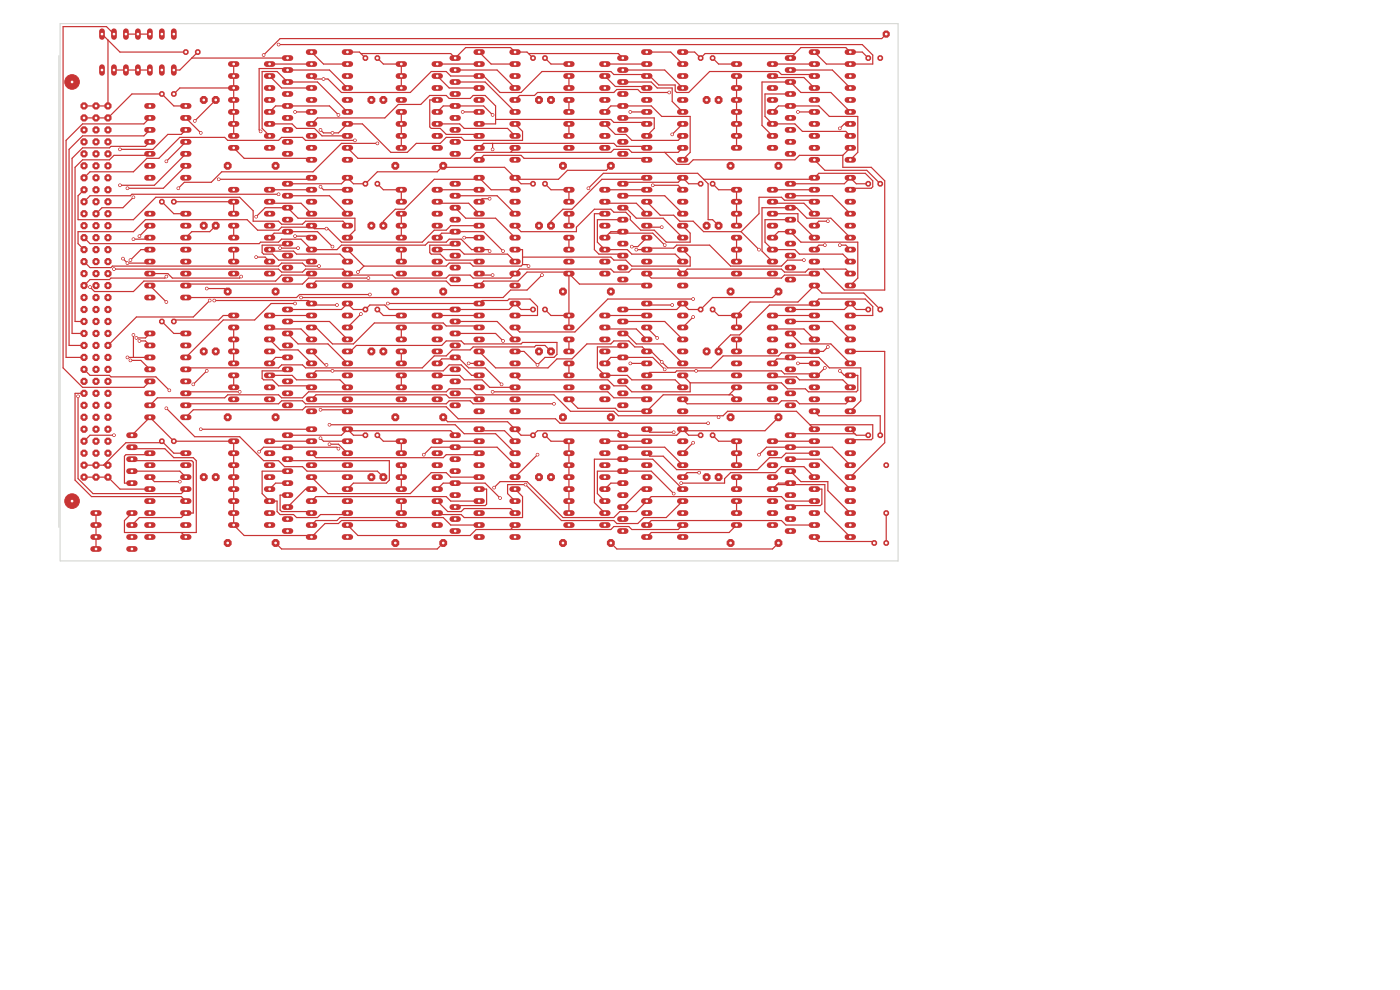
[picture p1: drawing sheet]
<svg xmlns="http://www.w3.org/2000/svg" width="297mm" height="210mm" viewBox="0 0 297 210" stroke-linecap="round" stroke-linejoin="round" font-family="sans-serif">
<g fill="#c83434">
<circle cx="149.9" cy="74.5" r=".91"/>
<circle cx="152.4" cy="74.5" r=".91"/>
<circle cx="77.5" cy="92.3" r=".66"/>
<circle cx="80.1" cy="92.3" r=".66"/>
</g>
<g fill="none" stroke="#c83434" stroke-width="1.2">
<path d="M136.6 11h1.2M136.6 13.6h1.2M136.6 16.1h1.2M136.6 18.7h1.2M144.2 11h1.2M144.2 13.6h1.2M144.2 16.1h1.2M144.2 18.7h1.2M172.2 11h1.2M172.2 13.6h1.2M172.2 16.1h1.2M172.2 18.7h1.2"/>
<path d="M179.8 11h1.2M179.8 13.6h1.2M179.8 16.1h1.2M179.8 18.7h1.2M136.6 21.2h1.2M136.6 23.7h1.2M136.6 26.3h1.2M136.6 28.8h1.2M136.6 31.4h1.2M136.6 33.9h1.2M144.2 21.2h1.2M144.2 23.7h1.2"/>
<path d="M144.2 26.3h1.2M144.2 28.8h1.2M144.2 31.4h1.2M144.2 33.9h1.2M172.2 21.2h1.2M172.2 23.7h1.2M172.2 26.3h1.2M172.2 28.8h1.2M172.2 31.4h1.2M172.2 33.9h1.2M179.8 21.2h1.2M179.8 23.7h1.2"/>
<path d="M179.8 26.3h1.2M179.8 28.8h1.2M179.8 31.4h1.2M179.8 33.9h1.2M172.2 91.1h1.2M172.2 93.6h1.2M172.2 96.1h1.2M172.2 98.7h1.2M179.8 91.1h1.2M179.8 93.6h1.2M179.8 96.1h1.2M179.8 98.7h1.2"/>
<path d="M172.2 101.2h1.2M172.2 103.8h1.2M172.2 106.3h1.2M172.2 108.8h1.2M172.2 111.4h1.2M172.2 113.9h1.2M179.8 101.2h1.2M179.8 103.8h1.2M179.8 106.3h1.2M179.8 108.8h1.2M179.8 111.4h1.2M179.8 113.9h1.2"/>
</g>
<g fill="#c83434">
<circle cx="148.6" cy="12.3" r=".66"/>
<circle cx="151.2" cy="12.3" r=".66"/>
<circle cx="184.2" cy="39" r=".66"/>
<circle cx="186.7" cy="39" r=".66"/>
</g>
<g fill="none" stroke="#c83434" stroke-width="1.2">
<path d="M65.5 11h1.2M65.5 13.6h1.2M65.5 16.1h1.2M65.5 18.7h1.2M73.1 11h1.2M73.1 13.6h1.2M73.1 16.1h1.2M73.1 18.7h1.2M65.5 21.2h1.2M65.5 23.7h1.2M65.5 26.3h1.2M65.5 28.8h1.2"/>
<path d="M65.5 31.4h1.2M65.5 33.9h1.2M73.1 21.2h1.2M73.1 23.7h1.2M73.1 26.3h1.2M73.1 28.8h1.2M73.1 31.4h1.2M73.1 33.9h1.2"/>
</g>
<g fill="#c83434">
<circle cx="34.3" cy="42.8" r=".66"/>
<circle cx="36.9" cy="42.8" r=".66"/>
</g>
<g fill="none" stroke="#c83434" stroke-width="1.2">
<path d="M155.6 58h1.3M155.6 55.5h1.3M155.6 53h1.3M155.6 50.4h1.3M155.6 47.9h1.3M155.6 45.3h1.3M155.6 42.8h1.3M155.6 40.3h1.3M163.3 58h1.2M163.3 55.5h1.2M163.3 53h1.2M163.3 50.4h1.2"/>
<path d="M163.3 47.9h1.2M163.3 45.3h1.2M163.3 42.8h1.2M163.3 40.3h1.2M131.5 92.3h1.2M131.5 94.9h1.2M131.5 97.4h1.2M131.5 99.9h1.2M131.5 102.5h1.2M131.5 105h1.2M131.5 107.6h1.2M131.5 110.1h1.2"/>
<path d="M131.5 112.6h1.2"/>
</g>
<g fill="#c83434">
<circle cx="78.8" cy="101.2" r=".91"/>
<circle cx="81.3" cy="101.2" r=".91"/>
<circle cx="184.2" cy="65.7" r=".66"/>
<circle cx="186.7" cy="65.7" r=".66"/>
<circle cx="129.6" cy="88.5" r=".91"/>
<circle cx="119.4" cy="88.5" r=".91"/>
</g>
<g fill="none" stroke="#c83434" stroke-width="1.2">
<path d="M84.5 98.7h1.2M84.5 96.1h1.2M84.5 93.6h1.2M92.1 98.7h1.3M92.1 96.1h1.3M92.1 93.6h1.3M84.5 111.4h1.2M84.5 108.8h1.2M84.5 106.3h1.2M84.5 103.8h1.2M84.5 101.2h1.2M92.1 111.4h1.3"/>
<path d="M92.1 108.8h1.3M92.1 106.3h1.3M92.1 103.8h1.3M92.1 101.2h1.3"/>
</g>
<g fill="#c83434">
<circle cx="184.2" cy="12.3" r=".66"/>
<circle cx="186.7" cy="12.3" r=".66"/>
</g>
<g fill="none" stroke="#c83434" stroke-width="1.2">
<path d="M101 64.4h1.3M101 66.9h1.3M101 69.5h1.3M101 72h1.3M101 74.5h1.3M101 77.1h1.3M101 79.6h1.3M108.7 64.4h1.2M108.7 66.9h1.2M108.7 69.5h1.2M108.7 72h1.2M108.7 74.5h1.2"/>
<path d="M108.7 77.1h1.2M108.7 79.6h1.2M101 82.2h1.3M101 84.7h1.3M101 87.2h1.3M108.7 82.2h1.2M108.7 84.7h1.2M108.7 87.2h1.2"/>
</g>
<g fill="#c83434" stroke="#c83434" stroke-width=".21">
<circle cx="15.3" cy="106.3" r="1.55"/>
<circle cx="15.3" cy="17.4" r="1.55"/>
</g>
<g fill="#c83434">
<circle cx="17.8" cy="101.2" r=".82"/>
<circle cx="17.8" cy="98.7" r=".82"/>
<circle cx="17.8" cy="96.1" r=".82"/>
<circle cx="17.8" cy="93.6" r=".82"/>
<circle cx="17.8" cy="91.1" r=".82"/>
<circle cx="17.8" cy="88.5" r=".82"/>
<circle cx="17.8" cy="86" r=".82"/>
<circle cx="17.8" cy="83.4" r=".82"/>
<circle cx="17.8" cy="80.9" r=".82"/>
<circle cx="17.8" cy="78.4" r=".82"/>
<circle cx="17.8" cy="75.8" r=".82"/>
<circle cx="17.8" cy="73.3" r=".82"/>
<circle cx="17.8" cy="70.7" r=".82"/>
<circle cx="17.8" cy="68.2" r=".82"/>
<circle cx="17.8" cy="65.7" r=".82"/>
<circle cx="17.8" cy="63.1" r=".82"/>
<circle cx="17.8" cy="60.6" r=".82"/>
<circle cx="17.8" cy="58" r=".82"/>
<circle cx="17.8" cy="55.5" r=".82"/>
<circle cx="17.8" cy="53" r=".82"/>
<circle cx="17.8" cy="50.4" r=".82"/>
<circle cx="17.8" cy="47.9" r=".82"/>
<circle cx="17.8" cy="45.3" r=".82"/>
<circle cx="17.8" cy="42.8" r=".82"/>
<circle cx="17.8" cy="40.3" r=".82"/>
<circle cx="17.8" cy="37.7" r=".82"/>
<circle cx="17.8" cy="35.2" r=".82"/>
<circle cx="17.8" cy="32.6" r=".82"/>
<circle cx="17.8" cy="30.1" r=".82"/>
<circle cx="17.8" cy="27.6" r=".82"/>
<circle cx="17.8" cy="25" r=".82"/>
<circle cx="17.8" cy="22.5" r=".82"/>
<circle cx="20.4" cy="101.2" r=".82"/>
<circle cx="20.4" cy="98.7" r=".82"/>
<circle cx="20.4" cy="96.1" r=".82"/>
<circle cx="20.4" cy="93.6" r=".82"/>
<circle cx="20.4" cy="91.1" r=".82"/>
<circle cx="20.4" cy="88.5" r=".82"/>
<circle cx="20.4" cy="86" r=".82"/>
<circle cx="20.4" cy="83.4" r=".82"/>
<circle cx="20.4" cy="80.9" r=".82"/>
<circle cx="20.4" cy="78.4" r=".82"/>
<circle cx="20.4" cy="75.8" r=".82"/>
<circle cx="20.4" cy="73.3" r=".82"/>
<circle cx="20.4" cy="70.7" r=".82"/>
<circle cx="20.4" cy="68.2" r=".82"/>
<circle cx="20.4" cy="65.7" r=".82"/>
<circle cx="20.4" cy="63.1" r=".82"/>
<circle cx="20.4" cy="60.6" r=".82"/>
<circle cx="20.4" cy="58" r=".82"/>
<circle cx="20.4" cy="55.5" r=".82"/>
<circle cx="20.4" cy="53" r=".82"/>
<circle cx="20.4" cy="50.4" r=".82"/>
<circle cx="20.4" cy="47.9" r=".82"/>
<circle cx="20.4" cy="45.3" r=".82"/>
<circle cx="20.4" cy="42.8" r=".82"/>
<circle cx="20.4" cy="40.3" r=".82"/>
<circle cx="20.4" cy="37.7" r=".82"/>
<circle cx="20.4" cy="35.2" r=".82"/>
<circle cx="20.4" cy="32.6" r=".82"/>
<circle cx="20.4" cy="30.1" r=".82"/>
<circle cx="20.4" cy="27.6" r=".82"/>
<circle cx="20.4" cy="25" r=".82"/>
<circle cx="20.4" cy="22.5" r=".82"/>
<circle cx="22.9" cy="101.2" r=".82"/>
<circle cx="22.9" cy="98.7" r=".82"/>
<circle cx="22.9" cy="96.1" r=".82"/>
<circle cx="22.9" cy="93.6" r=".82"/>
<circle cx="22.9" cy="91.1" r=".82"/>
<circle cx="22.9" cy="88.5" r=".82"/>
<circle cx="22.9" cy="86" r=".82"/>
<circle cx="22.9" cy="83.4" r=".82"/>
<circle cx="22.9" cy="80.9" r=".82"/>
<circle cx="22.9" cy="78.4" r=".82"/>
<circle cx="22.9" cy="75.8" r=".82"/>
<circle cx="22.9" cy="73.3" r=".82"/>
<circle cx="22.9" cy="70.7" r=".82"/>
<circle cx="22.9" cy="68.2" r=".82"/>
<circle cx="22.9" cy="65.7" r=".82"/>
<circle cx="22.9" cy="63.1" r=".82"/>
<circle cx="22.9" cy="60.6" r=".82"/>
<circle cx="22.9" cy="58" r=".82"/>
<circle cx="22.9" cy="55.5" r=".82"/>
<circle cx="22.9" cy="53" r=".82"/>
<circle cx="22.9" cy="50.4" r=".82"/>
<circle cx="22.9" cy="47.9" r=".82"/>
<circle cx="22.9" cy="45.3" r=".82"/>
<circle cx="22.9" cy="42.8" r=".82"/>
<circle cx="22.9" cy="40.3" r=".82"/>
<circle cx="22.9" cy="37.7" r=".82"/>
<circle cx="22.9" cy="35.2" r=".82"/>
<circle cx="22.9" cy="32.6" r=".82"/>
<circle cx="22.9" cy="30.1" r=".82"/>
<circle cx="22.9" cy="27.6" r=".82"/>
<circle cx="22.9" cy="25" r=".82"/>
<circle cx="22.9" cy="22.5" r=".82"/>
<circle cx="148.6" cy="39" r=".66"/>
<circle cx="151.2" cy="39" r=".66"/>
</g>
<g fill="none" stroke="#c83434" stroke-width="1.2">
<path d="M136.6 37.7h1.2M144.2 37.7h1.2M136.6 40.3h1.2M136.6 42.8h1.2M136.6 45.3h1.2M136.6 47.9h1.2M136.6 50.4h1.2M136.6 53h1.2M136.6 55.5h1.2M136.6 58h1.2M144.2 40.3h1.2M144.2 42.8h1.2"/>
<path d="M144.2 45.3h1.2M144.2 47.9h1.2M144.2 50.4h1.2M144.2 53h1.2M144.2 55.5h1.2M144.2 58h1.2M96 65.7h1.2M96 68.2h1.2M96 70.7h1.2M96 73.3h1.2M96 75.8h1.2M96 78.4h1.2"/>
<path d="M136.6 60.6h1.2M144.2 60.6h1.2M96 80.9h1.2M96 83.4h1.2M96 86h1.2"/>
</g>
<g fill="#c83434">
<circle cx="77.5" cy="39" r=".66"/>
<circle cx="80.1" cy="39" r=".66"/>
<circle cx="129.6" cy="35.2" r=".91"/>
<circle cx="119.4" cy="35.2" r=".91"/>
<circle cx="129.6" cy="115.2" r=".91"/>
<circle cx="119.4" cy="115.2" r=".91"/>
<circle cx="149.9" cy="21.2" r=".91"/>
<circle cx="152.4" cy="21.2" r=".91"/>
</g>
<g fill="none" stroke="#c83434" stroke-width="1.2">
<path d="M31.2 96.1h1.2M31.2 98.7h1.2M38.8 96.1h1.2M38.8 98.7h1.2M31.2 101.2h1.2M31.2 103.8h1.2M31.2 106.3h1.2M31.2 108.8h1.2M31.2 111.4h1.2M31.2 113.9h1.2M38.8 101.2h1.2M38.8 103.8h1.2"/>
<path d="M38.8 106.3h1.2M38.8 108.8h1.2M38.8 111.4h1.2M38.8 113.9h1.2"/>
</g>
<g fill="#c83434">
<circle cx="94" cy="115.2" r=".91"/>
<circle cx="83.9" cy="115.2" r=".91"/>
<circle cx="94" cy="61.8" r=".91"/>
<circle cx="83.9" cy="61.8" r=".91"/>
</g>
<g fill="none" stroke="#c83434" stroke-width="1.2">
<path d="M21.6 6.6v1.2M21.6 14.2v1.3M24.2 6.6v1.2M24.2 14.2v1.3M26.7 6.6v1.2M26.7 14.2v1.3M29.3 6.6v1.2M29.3 14.2v1.3M31.8 6.6v1.2M31.8 14.2v1.3M34.3 6.6v1.2M34.3 14.2v1.3"/>
<path d="M36.9 6.6v1.2M36.9 14.2v1.3"/>
</g>
<g fill="#c83434">
<circle cx="149.9" cy="101.2" r=".91"/>
<circle cx="152.4" cy="101.2" r=".91"/>
</g>
<path d="M131.5 65.7h1.2M131.5 68.2h1.2M131.5 70.7h1.2M131.5 73.3h1.2M131.5 75.8h1.2M131.5 78.4h1.2M131.5 80.9h1.2M131.5 83.4h1.2M131.5 86h1.2" fill="none" stroke="#c83434" stroke-width="1.2"/>
<g fill="#c83434">
<circle cx="148.6" cy="65.7" r=".66"/>
<circle cx="151.2" cy="65.7" r=".66"/>
</g>
<g fill="none" stroke="#c83434" stroke-width="1.2">
<path d="M155.6 18.7h1.3M155.6 16.1h1.3M155.6 13.6h1.3M163.3 18.7h1.2M163.3 16.1h1.2M163.3 13.6h1.2M155.6 31.4h1.3M155.6 28.8h1.3M155.6 26.3h1.3M155.6 23.7h1.3M155.6 21.2h1.3M163.3 31.4h1.2"/>
<path d="M163.3 28.8h1.2M163.3 26.3h1.2M163.3 23.7h1.2M163.3 21.2h1.2M31.2 70.7h1.2M31.2 73.3h1.2M31.2 75.8h1.2M31.2 78.4h1.2M38.8 70.7h1.2M38.8 73.3h1.2M38.8 75.8h1.2M38.8 78.4h1.2"/>
<path d="M31.2 80.9h1.2M31.2 83.4h1.2M31.2 86h1.2M31.2 88.5h1.2M38.8 80.9h1.2M38.8 83.4h1.2M38.8 86h1.2M38.8 88.5h1.2"/>
</g>
<g fill="#c83434">
<circle cx="34.3" cy="93.6" r=".66"/>
<circle cx="36.9" cy="93.6" r=".66"/>
<circle cx="148.6" cy="92.3" r=".66"/>
<circle cx="151.2" cy="92.3" r=".66"/>
<circle cx="77.5" cy="65.7" r=".66"/>
<circle cx="80.1" cy="65.7" r=".66"/>
<circle cx="165.1" cy="115.2" r=".91"/>
<circle cx="155" cy="115.2" r=".91"/>
</g>
<g fill="none" stroke="#c83434" stroke-width="1.2">
<path d="M167.1 39h1.2M167.1 41.5h1.2M167.1 44.1h1.2M167.1 46.6h1.2M167.1 49.1h1.2M167.1 51.7h1.2M167.1 54.2h1.2M167.1 56.8h1.2M167.1 59.3h1.2M120.1 79.6h1.2M120.1 77.1h1.2M120.1 74.5h1.2"/>
<path d="M120.1 72h1.2M120.1 69.5h1.2M120.1 66.9h1.2M127.7 79.6h1.2M127.7 77.1h1.2M127.7 74.5h1.2M127.7 72h1.2M127.7 69.5h1.2M127.7 66.9h1.2M120.1 84.7h1.2M120.1 82.2h1.2M127.7 84.7h1.2"/>
<path d="M127.7 82.2h1.2"/>
</g>
<g fill="#c83434">
<circle cx="94" cy="35.2" r=".91"/>
<circle cx="83.9" cy="35.2" r=".91"/>
<circle cx="114.3" cy="21.2" r=".91"/>
<circle cx="116.9" cy="21.2" r=".91"/>
</g>
<g fill="none" stroke="#c83434" stroke-width="1.2">
<path d="M65.5 37.7h1.2M73.1 37.7h1.2M65.5 40.3h1.2M65.5 42.8h1.2M65.5 45.3h1.2M65.5 47.9h1.2M65.5 50.4h1.2M65.5 53h1.2M65.5 55.5h1.2M65.5 58h1.2M73.1 40.3h1.2M73.1 42.8h1.2"/>
<path d="M73.1 45.3h1.2M73.1 47.9h1.2M73.1 50.4h1.2M73.1 53h1.2M73.1 55.5h1.2M73.1 58h1.2M65.5 60.6h1.2M73.1 60.6h1.2"/>
</g>
<g fill="#c83434">
<circle cx="58.5" cy="88.5" r=".91"/>
<circle cx="48.3" cy="88.5" r=".91"/>
<circle cx="188" cy="108.8" r=".66"/>
<circle cx="188" cy="98.7" r=".66"/>
<circle cx="113.1" cy="92.3" r=".66"/>
<circle cx="115.6" cy="92.3" r=".66"/>
<circle cx="58.5" cy="61.8" r=".91"/>
<circle cx="48.3" cy="61.8" r=".91"/>
</g>
<g fill="none" stroke="#c83434" stroke-width="1.2">
<path d="M131.5 39h1.2M31.2 45.3h1.2M31.2 47.9h1.2M31.2 50.4h1.2M31.2 53h1.2M31.2 55.5h1.2M31.2 58h1.2M38.8 45.3h1.2M38.8 47.9h1.2M38.8 50.4h1.2M38.8 53h1.2M38.8 55.5h1.2"/>
<path d="M38.8 58h1.2M131.5 41.5h1.2M131.5 44.1h1.2M131.5 46.6h1.2M131.5 49.1h1.2M131.5 51.7h1.2M131.5 54.2h1.2M131.5 56.8h1.2M131.5 59.3h1.2M31.2 60.6h1.2M31.2 63.1h1.2M38.8 60.6h1.2"/>
<path d="M38.8 63.1h1.2M136.6 64.4h1.2M136.6 66.9h1.2M136.6 69.5h1.2M136.6 72h1.2M136.6 74.5h1.2M136.6 77.1h1.2M136.6 79.6h1.2M144.2 64.4h1.2M144.2 66.9h1.2M144.2 69.5h1.2M144.2 72h1.2"/>
<path d="M144.2 74.5h1.2M144.2 77.1h1.2M144.2 79.6h1.2M136.6 82.2h1.2M136.6 84.7h1.2M136.6 87.2h1.2M144.2 82.2h1.2M144.2 84.7h1.2M144.2 87.2h1.2"/>
</g>
<g fill="#c83434">
<circle cx="94" cy="88.5" r=".91"/>
<circle cx="83.9" cy="88.5" r=".91"/>
<circle cx="43.2" cy="101.2" r=".91"/>
<circle cx="45.8" cy="101.2" r=".91"/>
<circle cx="43.2" cy="21.2" r=".91"/>
<circle cx="45.8" cy="21.2" r=".91"/>
</g>
<g fill="none" stroke="#c83434" stroke-width="1.2">
<path d="M101 11h1.3M101 13.6h1.3M101 16.1h1.3M101 18.7h1.3M108.7 11h1.2M108.7 13.6h1.2M108.7 16.1h1.2M108.7 18.7h1.2M101 21.2h1.3M101 23.7h1.3M101 26.3h1.3M101 28.8h1.3"/>
<path d="M101 31.4h1.3M101 33.9h1.3M108.7 21.2h1.2M108.7 23.7h1.2M108.7 26.3h1.2M108.7 28.8h1.2M108.7 31.4h1.2M108.7 33.9h1.2"/>
</g>
<g fill="#c83434">
<circle cx="184.2" cy="92.3" r=".66"/>
<circle cx="186.7" cy="92.3" r=".66"/>
</g>
<g fill="none" stroke="#c83434" stroke-width="1.2">
<path d="M49 79.6h1.2M49 77.1h1.2M49 74.5h1.2M49 72h1.2M49 69.5h1.2M49 66.9h1.2M56.6 79.6h1.2M56.6 77.1h1.2M56.6 74.5h1.2M56.6 72h1.2M56.6 69.5h1.2M56.6 66.9h1.2"/>
<path d="M60.4 65.7h1.2M60.4 68.2h1.2M60.4 70.7h1.2M60.4 73.3h1.2M60.4 75.8h1.2M60.4 78.4h1.2M172.2 79.6h1.2M172.2 77.1h1.2M172.2 74.5h1.2M172.2 72h1.2M172.2 69.5h1.2M172.2 66.9h1.2"/>
<path d="M172.2 64.4h1.2M179.8 79.6h1.2M179.8 77.1h1.2M179.8 74.5h1.2M179.8 72h1.2M179.8 69.5h1.2M179.8 66.9h1.2M179.8 64.4h1.2M49 84.7h1.2M49 82.2h1.2M56.6 84.7h1.2M56.6 82.2h1.2"/>
<path d="M60.4 80.9h1.2M60.4 83.4h1.2M60.4 86h1.2M172.2 84.7h1.2M172.2 82.2h1.2M172.2 87.2h1.2M179.8 84.7h1.2M179.8 82.2h1.2M179.8 87.2h1.2"/>
</g>
<g fill="#c83434">
<circle cx="34.3" cy="68.2" r=".66"/>
<circle cx="36.9" cy="68.2" r=".66"/>
<circle cx="43.2" cy="47.9" r=".91"/>
<circle cx="45.8" cy="47.9" r=".91"/>
</g>
<g fill="none" stroke="#c83434" stroke-width="1.2">
<path d="M155.6 79.6h1.3M155.6 77.1h1.3M155.6 74.5h1.3M155.6 72h1.3M155.6 69.5h1.3M155.6 66.9h1.3M163.3 79.6h1.2M163.3 77.1h1.2M163.3 74.5h1.2M163.3 72h1.2M163.3 69.5h1.2M163.3 66.9h1.2"/>
<path d="M155.6 84.7h1.3M155.6 82.2h1.3M163.3 84.7h1.2M163.3 82.2h1.2"/>
</g>
<g fill="#c83434">
<circle cx="58.5" cy="115.2" r=".91"/>
<circle cx="48.3" cy="115.2" r=".91"/>
</g>
<g fill="none" stroke="#c83434" stroke-width="1.2">
<path d="M84.5 58h1.2M84.5 55.5h1.2M84.5 53h1.2M84.5 50.4h1.2M84.5 47.9h1.2M84.5 45.3h1.2M84.5 42.8h1.2M84.5 40.3h1.2M92.1 58h1.3M92.1 55.5h1.3M92.1 53h1.3M92.1 50.4h1.3"/>
<path d="M92.1 47.9h1.3M92.1 45.3h1.3M92.1 42.8h1.3M92.1 40.3h1.3"/>
</g>
<g fill="#c83434">
<circle cx="78.8" cy="21.2" r=".91"/>
<circle cx="81.3" cy="21.2" r=".91"/>
</g>
<g fill="none" stroke="#c83434" stroke-width="1.2">
<path d="M49 18.7h1.2M49 16.1h1.2M49 13.6h1.2M56.6 18.7h1.2M56.6 16.1h1.2M56.6 13.6h1.2M84.5 18.7h1.2M84.5 16.1h1.2M84.5 13.6h1.2M92.1 18.7h1.3M92.1 16.1h1.3M92.1 13.6h1.3"/>
<path d="M120.1 18.7h1.2M120.1 16.1h1.2M120.1 13.6h1.2M127.7 18.7h1.2M127.7 16.1h1.2M127.7 13.6h1.2M49 31.4h1.2M49 28.8h1.2M49 26.3h1.2M49 23.7h1.2M49 21.2h1.2M56.6 31.4h1.2"/>
<path d="M56.6 28.8h1.2M56.6 26.3h1.2M56.6 23.7h1.2M56.6 21.2h1.2M84.5 31.4h1.2M84.5 28.8h1.2M84.5 26.3h1.2M84.5 23.7h1.2M84.5 21.2h1.2M92.1 31.4h1.3M92.1 28.8h1.3M92.1 26.3h1.3"/>
<path d="M92.1 23.7h1.3M92.1 21.2h1.3M120.1 31.4h1.2M120.1 28.8h1.2M120.1 26.3h1.2M120.1 23.7h1.2M120.1 21.2h1.2M127.7 31.4h1.2M127.7 28.8h1.2M127.7 26.3h1.2M127.7 23.7h1.2M127.7 21.2h1.2"/>
<path d="M84.5 79.6h1.2M84.5 77.1h1.2M84.5 74.5h1.2M84.5 72h1.2M84.5 69.5h1.2M84.5 66.9h1.2M92.1 79.6h1.3M92.1 77.1h1.3M92.1 74.5h1.3M92.1 72h1.3M92.1 69.5h1.3M92.1 66.9h1.3"/>
<path d="M65.5 91.1h1.2M65.5 93.6h1.2M65.5 96.1h1.2M65.5 98.7h1.2M73.1 91.1h1.2M73.1 93.6h1.2M73.1 96.1h1.2M73.1 98.7h1.2M84.5 84.7h1.2M84.5 82.2h1.2M92.1 84.7h1.3M92.1 82.2h1.3"/>
<path d="M155.6 93.6h1.3M155.6 96.1h1.3M155.6 98.7h1.3M163.3 93.6h1.2M163.3 96.1h1.2M163.3 98.7h1.2M65.5 101.2h1.2M65.5 103.8h1.2M65.5 106.3h1.2M65.5 108.8h1.2M65.5 111.4h1.2M65.5 113.9h1.2"/>
<path d="M73.1 101.2h1.2M73.1 103.8h1.2M73.1 106.3h1.2M73.1 108.8h1.2M73.1 111.4h1.2M73.1 113.9h1.2M155.6 101.2h1.3M155.6 103.8h1.3M155.6 106.3h1.3M155.6 108.8h1.3M155.6 111.4h1.3M163.3 101.2h1.2"/>
<path d="M163.3 103.8h1.2M163.3 106.3h1.2M163.3 108.8h1.2M163.3 111.4h1.2"/>
</g>
<g fill="#c83434">
<circle cx="114.3" cy="101.2" r=".91"/>
<circle cx="116.9" cy="101.2" r=".91"/>
</g>
<g fill="none" stroke="#c83434" stroke-width="1.2">
<path d="M120.1 98.7h1.2M120.1 96.1h1.2M120.1 93.6h1.2M127.7 98.7h1.2M127.7 96.1h1.2M127.7 93.6h1.2M120.1 111.4h1.2M120.1 108.8h1.2M120.1 106.3h1.2M120.1 103.8h1.2M120.1 101.2h1.2M127.7 111.4h1.2"/>
<path d="M127.7 108.8h1.2M127.7 106.3h1.2M127.7 103.8h1.2M127.7 101.2h1.2"/>
</g>
<g fill="#c83434">
<circle cx="113.1" cy="12.3" r=".66"/>
<circle cx="115.6" cy="12.3" r=".66"/>
</g>
<path d="M167.1 92.3h1.2M167.1 94.9h1.2M167.1 97.4h1.2M167.1 99.9h1.2M167.1 102.5h1.2M167.1 105h1.2M167.1 107.6h1.2M167.1 110.1h1.2M167.1 112.6h1.2" fill="none" stroke="#c83434" stroke-width="1.2"/>
<g fill="#c83434">
<circle cx="188" cy="7.2" r=".82"/>
<circle cx="113.1" cy="39" r=".66"/>
<circle cx="115.6" cy="39" r=".66"/>
<circle cx="188" cy="115.2" r=".66"/>
<circle cx="185.5" cy="115.2" r=".66"/>
</g>
<g fill="none" stroke="#c83434" stroke-width="1.2">
<path d="M31.2 22.5h1.2M31.2 25h1.2M31.2 27.6h1.2M31.2 30.1h1.2M31.2 32.6h1.2M31.2 35.2h1.2M31.2 37.7h1.2M38.8 22.5h1.2M38.8 25h1.2M38.8 27.6h1.2M38.8 30.1h1.2M38.8 32.6h1.2"/>
<path d="M38.8 35.2h1.2M38.8 37.7h1.2M172.2 37.7h1.2M179.8 37.7h1.2M172.2 40.3h1.2M172.2 42.8h1.2M172.2 45.3h1.2M172.2 47.9h1.2M172.2 50.4h1.2M172.2 53h1.2M172.2 55.5h1.2M172.2 58h1.2"/>
<path d="M179.8 40.3h1.2M179.8 42.8h1.2M179.8 45.3h1.2M179.8 47.9h1.2M179.8 50.4h1.2M179.8 53h1.2M179.8 55.5h1.2M179.8 58h1.2M172.2 60.6h1.2M179.8 60.6h1.2"/>
</g>
<g fill="#c83434">
<circle cx="113.1" cy="65.7" r=".66"/>
<circle cx="115.6" cy="65.7" r=".66"/>
</g>
<g fill="none" stroke="#c83434" stroke-width="1.2">
<path d="M60.4 39h1.2M60.4 41.5h1.2M60.4 44.1h1.2M60.4 46.6h1.2M60.4 49.1h1.2M60.4 51.7h1.2M60.4 54.2h1.2M60.4 56.8h1.2M60.4 59.3h1.2M27.4 92.3h1.2M27.4 94.9h1.2M27.4 97.4h1.2"/>
<path d="M27.4 99.9h1.2M49 98.7h1.2M49 96.1h1.2M49 93.6h1.2M56.6 98.7h1.2M56.6 96.1h1.2M56.6 93.6h1.2M101 98.7h1.3M101 96.1h1.3M101 93.6h1.3M101 91.1h1.3M108.7 98.7h1.2"/>
<path d="M108.7 96.1h1.2M108.7 93.6h1.2M108.7 91.1h1.2M27.4 102.5h1.2M49 111.4h1.2M49 108.8h1.2M49 106.3h1.2M49 103.8h1.2M49 101.2h1.2M56.6 111.4h1.2M56.6 108.8h1.2M56.6 106.3h1.2"/>
<path d="M56.6 103.8h1.2M56.6 101.2h1.2M101 111.4h1.3M101 108.8h1.3M101 106.3h1.3M101 103.8h1.3M101 101.2h1.3M101 113.9h1.3M108.7 111.4h1.2M108.7 108.8h1.2M108.7 106.3h1.2M108.7 103.8h1.2"/>
<path d="M108.7 101.2h1.2M108.7 113.9h1.2"/>
</g>
<g fill="#c83434">
<circle cx="78.8" cy="47.9" r=".91"/>
<circle cx="81.3" cy="47.9" r=".91"/>
</g>
<path d="M167.1 12.3h1.2M167.1 14.9h1.2M167.1 17.4h1.2M167.1 19.9h1.2M167.1 22.5h1.2M167.1 25h1.2M167.1 27.6h1.2M167.1 30.1h1.2M167.1 32.6h1.2" fill="none" stroke="#c83434" stroke-width="1.2"/>
<g fill="#c83434">
<circle cx="43.2" cy="74.5" r=".91"/>
<circle cx="45.8" cy="74.5" r=".91"/>
</g>
<path d="M60.4 12.3h1.2M60.4 14.9h1.2M60.4 17.4h1.2M60.4 19.9h1.2M60.4 22.5h1.2M60.4 25h1.2M60.4 27.6h1.2M60.4 30.1h1.2M60.4 32.6h1.2" fill="none" stroke="#c83434" stroke-width="1.2"/>
<g fill="#c83434">
<circle cx="34.3" cy="19.9" r=".66"/>
<circle cx="36.9" cy="19.9" r=".66"/>
<circle cx="165.1" cy="35.2" r=".91"/>
<circle cx="155" cy="35.2" r=".91"/>
</g>
<path d="M167.1 65.7h1.2M167.1 68.2h1.2M167.1 70.7h1.2M167.1 73.3h1.2M167.1 75.8h1.2M167.1 78.4h1.2M167.1 80.9h1.2M167.1 83.4h1.2M167.1 86h1.2" fill="none" stroke="#c83434" stroke-width="1.2"/>
<g fill="#c83434">
<circle cx="78.8" cy="74.5" r=".91"/>
<circle cx="81.3" cy="74.5" r=".91"/>
</g>
<path d="M96 12.3h1.2M96 14.9h1.2M96 17.4h1.2M96 19.9h1.2M96 22.5h1.2M96 25h1.2M96 27.6h1.2M96 30.1h1.2M96 32.6h1.2" fill="none" stroke="#c83434" stroke-width="1.2"/>
<g fill="#c83434">
<circle cx="149.9" cy="47.9" r=".91"/>
<circle cx="152.4" cy="47.9" r=".91"/>
<circle cx="114.3" cy="47.9" r=".91"/>
<circle cx="116.9" cy="47.9" r=".91"/>
<circle cx="165.1" cy="61.8" r=".91"/>
<circle cx="155" cy="61.8" r=".91"/>
<circle cx="42" cy="11" r=".66"/>
<circle cx="39.4" cy="11" r=".66"/>
</g>
<g fill="none" stroke="#c83434" stroke-width="1.2">
<path d="M131.5 12.3h1.2M131.5 14.9h1.2M131.5 17.4h1.2M131.5 19.9h1.2M131.5 22.5h1.2M131.5 25h1.2M131.5 27.6h1.2M131.5 30.1h1.2M131.5 32.6h1.2M60.4 92.3h1.2M60.4 94.9h1.2M60.4 97.4h1.2"/>
<path d="M60.4 99.9h1.2M60.4 102.5h1.2M60.4 105h1.2M60.4 107.6h1.2M60.4 110.1h1.2M60.4 112.6h1.2"/>
</g>
<g fill="#c83434">
<circle cx="165.1" cy="88.5" r=".91"/>
<circle cx="155" cy="88.5" r=".91"/>
</g>
<g fill="none" stroke="#c83434" stroke-width="1.2">
<path d="M49 58h1.2M49 55.5h1.2M49 53h1.2M49 50.4h1.2M49 47.9h1.2M49 45.3h1.2M49 42.8h1.2M49 40.3h1.2M56.6 58h1.2M56.6 55.5h1.2M56.6 53h1.2M56.6 50.4h1.2"/>
<path d="M56.6 47.9h1.2M56.6 45.3h1.2M56.6 42.8h1.2M56.6 40.3h1.2M19.8 108.8h1.2M19.8 111.4h1.2M19.8 113.9h1.2M19.8 116.5h1.2M27.4 108.8h1.2M27.4 111.4h1.2M27.4 113.9h1.2M27.4 116.5h1.2"/>
</g>
<g fill="#c83434">
<circle cx="58.5" cy="35.2" r=".91"/>
<circle cx="48.3" cy="35.2" r=".91"/>
</g>
<g fill="none" stroke="#c83434" stroke-width="1.2">
<path d="M101 37.7h1.3M108.7 37.7h1.2M101 40.3h1.3M101 42.8h1.3M101 45.3h1.3M101 47.9h1.3M101 50.4h1.3M101 53h1.3M101 55.5h1.3M101 58h1.3M108.7 40.3h1.2M108.7 42.8h1.2"/>
<path d="M108.7 45.3h1.2M108.7 47.9h1.2M108.7 50.4h1.2M108.7 53h1.2M108.7 55.5h1.2M108.7 58h1.2M101 60.6h1.3M108.7 60.6h1.2"/>
</g>
<g fill="#c83434">
<circle cx="129.6" cy="61.8" r=".91"/>
<circle cx="119.4" cy="61.8" r=".91"/>
<circle cx="77.5" cy="12.3" r=".66"/>
<circle cx="80.1" cy="12.3" r=".66"/>
</g>
<g fill="none" stroke="#c83434" stroke-width="1.2">
<path d="M96 39h1.2M96 41.5h1.2M96 44.1h1.2M96 46.6h1.2M96 49.1h1.2M96 51.7h1.2M96 54.2h1.2M96 56.8h1.2M96 59.3h1.2M120.1 58h1.2M120.1 55.5h1.2M120.1 53h1.2"/>
<path d="M120.1 50.4h1.2M120.1 47.9h1.2M120.1 45.3h1.2M120.1 42.8h1.2M120.1 40.3h1.2M127.7 58h1.2M127.7 55.5h1.2M127.7 53h1.2M127.7 50.4h1.2M127.7 47.9h1.2M127.7 45.3h1.2M127.7 42.8h1.2"/>
<path d="M127.7 40.3h1.2M96 92.3h1.2M96 94.9h1.2M96 97.4h1.2M96 99.9h1.2M96 102.5h1.2M96 105h1.2M96 107.6h1.2M96 110.1h1.2M96 112.6h1.2"/>
</g>
<g fill="#c83434">
<circle cx="114.3" cy="74.5" r=".91"/>
<circle cx="116.9" cy="74.5" r=".91"/>
</g>
<g fill="none" stroke="#c83434" stroke-width="1.2">
<path d="M65.5 64.4h1.2M65.5 66.9h1.2M65.5 69.5h1.2M65.5 72h1.2M65.5 74.5h1.2M65.5 77.1h1.2M65.5 79.6h1.2M73.1 64.4h1.2M73.1 66.9h1.2M73.1 69.5h1.2M73.1 72h1.2M73.1 74.5h1.2"/>
<path d="M73.1 77.1h1.2M73.1 79.6h1.2M65.5 82.2h1.2M65.5 84.7h1.2M65.5 87.2h1.2M73.1 82.2h1.2M73.1 84.7h1.2M73.1 87.2h1.2M136.6 91.1h1.2M136.6 93.6h1.2M136.6 96.1h1.2M136.6 98.7h1.2"/>
<path d="M144.2 91.1h1.2M144.2 93.6h1.2M144.2 96.1h1.2M144.2 98.7h1.2M136.6 101.2h1.2M136.6 103.8h1.2M136.6 106.3h1.2M136.6 108.8h1.2M136.6 111.4h1.2M136.6 113.9h1.2M144.2 101.2h1.2M144.2 103.8h1.2"/>
<path d="M144.2 106.3h1.2M144.2 108.8h1.2M144.2 111.4h1.2M144.2 113.9h1.2"/>
</g>
<g fill="#c83434" stroke="#c83434" stroke-width=".21">
<circle cx="161" cy="53" r=".28"/>
<circle cx="67.7" cy="56.4" r=".28"/>
<circle cx="139.4" cy="71.7" r=".28"/>
<circle cx="68.6" cy="16.8" r=".28"/>
<circle cx="103.9" cy="42.2" r=".28"/>
<circle cx="69.3" cy="48.5" r=".28"/>
<circle cx="144.5" cy="102.5" r=".28"/>
<circle cx="140.4" cy="48.2" r=".28"/>
<circle cx="175.6" cy="46.9" r=".28"/>
<circle cx="69.3" cy="77.4" r=".28"/>
<circle cx="140.4" cy="76.8" r=".28"/>
<circle cx="175.6" cy="73.6" r=".28"/>
<circle cx="104.5" cy="83.1" r=".28"/>
<circle cx="104.5" cy="31.7" r=".28"/>
<circle cx="19.1" cy="60.9" r=".28"/>
<circle cx="104.5" cy="58.4" r=".28"/>
<circle cx="24.2" cy="57.1" r=".28"/>
<circle cx="59.1" cy="41.2" r=".28"/>
<circle cx="178.2" cy="52" r=".28"/>
<circle cx="68" cy="27.6" r=".28"/>
<circle cx="75.9" cy="57.7" r=".28"/>
<circle cx="142.6" cy="28.5" r=".28"/>
<circle cx="70.5" cy="28.2" r=".28"/>
<circle cx="178.2" cy="78.7" r=".28"/>
<circle cx="111.5" cy="102.8" r=".28"/>
<circle cx="178.2" cy="27.2" r=".28"/>
<circle cx="112.1" cy="56.4" r=".28"/>
<circle cx="148.3" cy="100.3" r=".28"/>
<circle cx="114" cy="96.5" r=".28"/>
<circle cx="114" cy="77.4" r=".28"/>
<circle cx="142" cy="19.6" r=".28"/>
<circle cx="147.7" cy="78.7" r=".28"/>
<circle cx="70.5" cy="78.7" r=".28"/>
<circle cx="170.5" cy="55.2" r=".28"/>
<circle cx="135" cy="53" r=".28"/>
<circle cx="175" cy="78" r=".28"/>
<circle cx="104.8" cy="103.4" r=".28"/>
<circle cx="103.9" cy="53.3" r=".28"/>
<circle cx="175" cy="52" r=".28"/>
<circle cx="69.9" cy="94.2" r=".28"/>
<circle cx="147" cy="93.9" r=".28"/>
<circle cx="76.6" cy="66.6" r=".28"/>
<circle cx="75.3" cy="29.8" r=".28"/>
<circle cx="147" cy="63.4" r=".28"/>
<circle cx="147" cy="67.2" r=".28"/>
<circle cx="69.9" cy="90.1" r=".28"/>
<circle cx="28.9" cy="71.7" r=".28"/>
<circle cx="24.2" cy="92.3" r=".28"/>
<circle cx="29.6" cy="50.1" r=".28"/>
<circle cx="29.6" cy="72.3" r=".28"/>
<circle cx="27" cy="75.8" r=".28"/>
<circle cx="28.3" cy="71.1" r=".28"/>
<circle cx="28.3" cy="50.7" r=".28"/>
<circle cx="27" cy="55.8" r=".28"/>
<circle cx="26.1" cy="54.9" r=".28"/>
<circle cx="16.6" cy="84.1" r=".28"/>
<circle cx="35.9" cy="82.8" r=".28"/>
<circle cx="27" cy="39.9" r=".28"/>
<circle cx="25.4" cy="39.3" r=".28"/>
<circle cx="35.3" cy="58.7" r=".28"/>
<circle cx="35.3" cy="34.2" r=".28"/>
<circle cx="25.4" cy="31.7" r=".28"/>
<circle cx="28.3" cy="41.8" r=".28"/>
<circle cx="44.5" cy="63.7" r=".28"/>
<circle cx="55.3" cy="27.9" r=".28"/>
<circle cx="71.8" cy="24.4" r=".28"/>
<circle cx="62.6" cy="23.7" r=".28"/>
<circle cx="59.4" cy="52.6" r=".28"/>
<circle cx="63.2" cy="52.6" r=".28"/>
<circle cx="54.3" cy="54.5" r=".28"/>
<circle cx="54.3" cy="46" r=".28"/>
<circle cx="70.5" cy="52.3" r=".28"/>
<circle cx="62.6" cy="50.1" r=".28"/>
<circle cx="68" cy="86.9" r=".28"/>
<circle cx="71.8" cy="95.2" r=".28"/>
<circle cx="55" cy="95.8" r=".28"/>
<circle cx="104.5" cy="24.4" r=".28"/>
<circle cx="98.2" cy="23.7" r=".28"/>
<circle cx="106.7" cy="53.3" r=".28"/>
<circle cx="98.5" cy="50.4" r=".28"/>
<circle cx="106.7" cy="72.3" r=".28"/>
<circle cx="106.4" cy="81.5" r=".28"/>
<circle cx="99.4" cy="77.1" r=".28"/>
<circle cx="89.9" cy="96.5" r=".28"/>
<circle cx="106.1" cy="105.7" r=".28"/>
<circle cx="133.7" cy="23.7" r=".28"/>
<circle cx="141" cy="52" r=".28"/>
<circle cx="134" cy="52.3" r=".28"/>
<circle cx="141" cy="78.4" r=".28"/>
<circle cx="133.7" cy="77.1" r=".28"/>
<circle cx="142.9" cy="104.7" r=".28"/>
<circle cx="169.3" cy="23.7" r=".28"/>
<circle cx="169.3" cy="77.1" r=".28"/>
<circle cx="161" cy="96.5" r=".28"/>
<circle cx="41.3" cy="25.6" r=".28"/>
<circle cx="68" cy="39.6" r=".28"/>
<circle cx="46.4" cy="38" r=".28"/>
<circle cx="71.5" cy="64.7" r=".28"/>
<circle cx="45.4" cy="63.7" r=".28"/>
<circle cx="68" cy="93" r=".28"/>
<circle cx="42.6" cy="91.1" r=".28"/>
<circle cx="37.8" cy="39.9" r=".28"/>
<circle cx="80.1" cy="30.4" r=".28"/>
<circle cx="78.2" cy="59" r=".28"/>
<circle cx="82.3" cy="64.4" r=".28"/>
<circle cx="78.5" cy="62.5" r=".28"/>
<circle cx="35.3" cy="64.1" r=".28"/>
<circle cx="35.3" cy="86.6" r=".28"/>
<circle cx="138.5" cy="39.3" r=".28"/>
<circle cx="115" cy="58.4" r=".28"/>
<circle cx="63.9" cy="63.1" r=".28"/>
<circle cx="62.6" cy="64.4" r=".28"/>
<circle cx="142.6" cy="64.7" r=".28"/>
<circle cx="142.9" cy="91.7" r=".28"/>
<circle cx="50.8" cy="83.1" r=".28"/>
<circle cx="59.1" cy="9.5" r=".28"/>
<circle cx="117.5" cy="85.7" r=".28"/>
<circle cx="124.8" cy="39.9" r=".28"/>
<circle cx="150.2" cy="89.8" r=".28"/>
<circle cx="152.4" cy="88.5" r=".28"/>
<circle cx="41" cy="81.5" r=".28"/>
<circle cx="43.9" cy="78.7" r=".28"/>
<circle cx="38.1" cy="102.2" r=".28"/>
<circle cx="42.6" cy="28.2" r=".28"/>
<circle cx="55.9" cy="11.7" r=".28"/>
<circle cx="51.2" cy="58.7" r=".28"/>
<circle cx="27.7" cy="76.4" r=".28"/>
<circle cx="27.7" cy="55.2" r=".28"/>
<circle cx="43.9" cy="61.2" r=".28"/>
</g>
<g fill="none" stroke="#c83434" stroke-width=".25">
<path d="M21.6 7.2l3.8 3.8h14M22.9 8.5v14h-5.1M24.2 14.9h7.6M24.2 7.2l-1.6-1.6h-9.2v72.4l4.1 4.2h13l1.3-1.3M26.7 7.2h5.1M40.7 12.3h20.3M42 11l-3.9 3.9h-1.2M49.6 13.6v15.2M49.6 18.7h-11.5l-1.2 1.2M57.2 13.6h8.9M57.2 16.1l2.5 2.6h6.4M59.1 9.5h123.8l2.2 2.2v1.9h-9.8l-2.5-2.6"/>
<path d="M66.1 11l2.5 2.6h5.1M66.1 16.1l.6 .7h2.9l2.8 2.8h14.6l4.5-4.4h3.2l.9 .9h7l3.5 3.5h4.4l4.5-4.4h14.6l.6 .6h6.7l.3 .3h.6l1.9 1.9h3.5v1.3l.4 .3h2.5l4.4-4.4h14.6l.7 .6h6.6l.4 .3M73.7 11h2.5l1.3 1.3M73.7 18.7l-3.8-3.8h-8.9l-.3-.4h-5.7v13.1l.3 .3M76.6 11.4h19l1 .9 2.2-2.2h9.5l1 .9h2.5l1.3 1.3M80.1 12.3l1.2 1.3h3.8v5.1M92.8 13.6h8.8M92.8 16.1l2.5 2.6h6.3M96.6 14.9h8.9l3.8 3.8M96.6 17.4h6.3l6.4 6.3M101.6 11l2.6 2.6h5.1M112.1 11.4h19.1l.9 .9"/>
<path d="M115.6 12.3l1.3 1.3h3.8M120.7 16.1v2.6M128.3 13.6h8.9M128.3 16.1l2.2 2.2h6.4l.3 .4M132.1 17.4h6.1l1.2 1.3h3.2v2.8l2.2 2.2M132.1 14.9h8.9l3.8 3.8M137.2 11h5.1l2.5 2.6M142 19.6h-6.1l-.6-.6h-4.4l-.7 .6h-16.2l-.6 .7h-3.2l-.9 .9M144.8 11h2.6l1.2 1.3 1-.9h19M151.2 12.3l1.2 1.3h3.9M156.3 16.1v15.3M163.9 13.6h8.9"/>
<path d="M163.9 16.1l.3 .3h6.3l2.3 2.3M167.7 12.3l2.2-2.2h9.5l1 .9h2.5l1.3 1.3M167.7 19.9h-5.4v4.8l1.6 1.6h4.7l1.6 1.6h9.2l1 .9M167.7 14.9h8.9l3.8 3.8M188 7.2l-.9 1h-127.7l-3.5 3.5M31.8 32.6l-.3 .4h-7.3l-1 .9h-5.7l-1.6 1.6v32.7h1.9M31.8 25l-1.3 1.3h-13l-3.5 3.5v46h3.8M31.8 30.1l-1 .9h-7.3l-.3 .4h-5.7l-2.2 2.2v37.1h2.5M31.8 27.6l-1.3 1.2h-13l-2.8 2.9v41.6h3.1M39.4 22.5h-2.5l-2.6-2.6h-6.3l-5.1 5.1h-5.1M39.4 25l3.2 3.2M39.4 27.6l-.9 .9h-2.9l-3.2 3.2h-7"/>
<path d="M39.4 35.2l-4.7 4.7h-7.7M39.4 32.6l-6.7 6.7h-7.3M39.4 30.1l-4.1 4.1M45.8 21.2l-4.5 4.5M49.6 31.4l2.2 2.2h14l.3 .3M57.2 23.7l1.3-1.2h11.4l1.9 1.9M57.2 26.3h4.8l.9 .9h3.8l1.6 1.6h5.4M61 39h11.4l1.3-1.3 1.3 1.3h2.5l2.6-2.6h12.7l1.2-1.2 .3 .3h12.7l3.5 3.5h2.6M62.6 23.7h3.5M66.1 37.7l-.3 .3h-19.4M66.1 26.3l1.3-1.3h14.2l2.9-2.8h4.8l1.9-1.9h3.5l.6 .6h4.4l.7-.6h2.5l2.2 2.2v3.8h-3.5M68 39.6l.6 .7h5.1"/>
<path d="M73.7 31.4l2.2 2.2h23.8l1.3-1.3h28.6l.6-.6h3.2l.6 .6h9.9l.9-.9M73.7 23.7l-6.3-6.3h-6.4l-2.2-2.2h-3.2v12l1.6 1.6M75.3 29.8h-10.5l-.6-.7h-4.5l-.6 .7h-10.8l-.6-.7h-9.6l-4.4 4.5h-2.5l-2.9 2.8h-9.2l-1.3 1.3M80.1 39l1.2 1.3h3.8v2.5M80.1 30.4h-7.7l-6 6h-19.4l-2.2 2.3h-5.7l-1.3 1.2M85.1 23.7v7.7M92.8 23.7l1.2-1.2h8.6l1.9 1.9M92.8 26.3h4.7l1 .9h9.2l1.6 1.6M92.8 21.2h-1.6v5.7l.3 .3h1.9l1.3 1.3h6.6l.3 .3M98.2 23.7h3.4M101.6 33.9l1-.9h7.9l.7 .6h25.7l.3 .3M101.6 31.4l1-1h27.6l.7 .6h6l.3 .4"/>
<path d="M104.5 30.4v1.3M105.1 25.3h24.5l.6 .7h6.7l.3 .3M109.3 26.3l1.6 1.6v1.9h-12.4l-.7-.7h-3.1l-1.3 1.3h-5.1l-1.9 1.9h-3.5l-6-6h-3.2l-1.9 1.9h-3.2l-.6-.6M109.3 31.4l-1 .9M115.6 39l1.3 1.3h3.8v2.5M120.7 21.2v2.5M120.7 26.3v2.5M124.8 39.9l3.2-3.1h20l2.2 2.2v7.6h1l1.2 1.3M128.3 23.7l1.3-1.2h8.6l2.2 2.2h6v7.6l-1.6 1.6M128.3 26.3l2.2 2.2h2.3l1.2 1.3h9.9l.9-1M129.6 35.2l-1 .9h-8.2l-1.9 1.9h-8.9M132.1 39l.3-.3h11.5l.9-1 1.3 1.3h2.5"/>
<path d="M132.1 25h6.7v2.2l-1.6 1.6M133.7 23.7h3.5M137.2 37.7l-.3 .3h-9.2l-6.4 6.4h-1.9l-2.5 2.5v1M138.5 39.3h5.4l.9 1M141 32.3l2.6 2.6h2.5l.9-1h21.6l1-.9h9.2M144.8 26.3l-2.2 2.2M149.3 38h23.1l1.3-1.2h9.9l1.5 1.6v1.2l-.3 .3h-4.1l-.3 .4M151.2 39l1.2 1.3h3.9v7.6M163.9 23.7l1.2-1.2h8.6l2.2 2.2h6.1v7.6l-1.6 1.6M167.7 39h11.4l1.3-1.3 1.3 1.3h2.5M169.3 23.7h3.5M172.8 33.9l2.2 2.2h8.9l2.8 2.9"/>
<path d="M178.8 33v2.5h6l2.9 2.9v23.1h-8.6l-4.4-4.4M180.4 26.3h-1.3l-.9 .9M180.4 23.7l-4.1-4.1h-6.4l-2.2-2.2h-6v9.2l2.2 2.2M180.4 31.4l-1.6 1.6M17.8 55.5l1.3 1.3h4.4l.4-.4h35.2l.6-.6h4.5l.6 .6h2.9M17.8 40.3l-1.2 1.2v5.1h11.7l4.8-4.8h17.7l2.9 2.9v2.2h5.4l.6 .7h4.5l.6-.7h8l.9 1M17.8 50.4l1.3 1.3h35.9l.3-.3h3.8l.6-.7h4.2l2.2 2.3h5.4l.9-1h17.8l.7-.6h3.8l.6-.7h2.5l2.3 2.3h3.5l.3 .3M24.2 57.1h34.9l.6 .6h4.5l.6-.6h8l1.2 1.3h9.2l.7 .6h10.8l.6-.6h4.4l.7 .6h7.9l1.9-1.9h19.4l.6 .6h3.2l.6-.6h9.9l.9 .9 1-.9h20l.6 .6h4.5l.6-.6h7.9l1 .9M26.1 54.9l.9 .9h4.5l.3-.3M28.3 41.8l-2.2 2.3h-4.5l-1.2 1.2M31.8 58h3.8l1 1h14.2l.4-.3M31.8 53h-1.9l-2.2 2.2"/>
<path d="M31.8 50.4l-.3 .3h-3.2M31.8 47.9l-2.2 2.2M34.3 42.8l2.6 2.5h2.5M35.3 58.7l-.3 .3h-11.5l-.3 .3h-4.1l-1.3 1.3M36.9 42.8h12.7v2.5M45.8 47.9l-1.3 1.2h-3.8l-1.3 1.3M49.6 47.9v2.5M49.6 53v2.5M54.3 46l1.9-1.9h4.8l2.2 2.2h12.1v2.5l-1.6 1.6M54.3 54.5h1.9l1 1M57.2 50.4l.9-.9h2.6l.3-.4h6.4l3.1 3.2M57.2 40.3h8.9"/>
<path d="M57.2 53l.3 .3h4.8l.6 .6h9.2l1.6 1.6M57.2 42.8l.3 .3h6.4l2.2 2.2M59.1 41.2h-31.1l-.3 .3h-8.6l-1.3 1.3M59.4 52.6h3.8M61 51.7l-.3 .3h-5.1v1.6l.3 .3h1.9l1.3 1.3h6.7l.3 .3M61 41.5h8.9l3.8 3.8M62.6 50.1h3.2l.3 .3M66.1 47.9l.6 .6h2.9l2.8 2.9h17.2l2.5-2.6h2.6l.9-.9h6M66.1 58l-.3 .4h-6.1l-1.2 1.2h-28l-2.2 2.2h-8.3l-.9-.9M66.4 48.2h-6.7l-.6 .6h-4.4l-2.3-2.2h-21.6l-2.5 2.5h-11.7v2.6l1.2 1.3M73.7 53l3.5 3.4M77.2 56.4l-1.3 1.3"/>
<path d="M78.2 59h-12.7l-1.3 1.3h-24.5l-.3 .3M85.1 45.3v5.1M85.1 53v2.5M92.8 40.3h8.8M92.8 50.4l.9-.9h2.5l.4-.4h6l4.1 4.2M92.8 53h4.7l1 .9h9.2l1.6 1.6M92.8 42.8l.3 .3h6.3l2.2 2.2M96.6 44.1l2.2 2.2h6.3l4.2 4.1M96.6 51.7l-.4 .3h-5v1.6l.3 .3h1.9l1.3 1.3h6.6l.3 .3M96.6 41.5h8.9l3.8 3.8M98.5 50.4h3.1M101.6 58l.4 .4h2.5"/>
<path d="M103.9 42.2h-1.6l-.7 .6M109.3 40.3h-5.1l-2.6-2.6-.3 .3h-9.2l-6.3 6.4h-1.9l-2.6 2.5v1M109.3 47.9l1.2 1.2h11.8v-.9l3.8-3.8h3.5l.6 .6h2.6l.9 1v.6l2.2 2.2h2.9l2.5 2.6h5.1v-1.9l-1.6-1.6M109.3 53h1.6v3.1M110.9 56.1l-.4 .3h-10.1l-.7-.6h-4.4l-.6 .6h-17.5M110.9 56.1h.9l.3 .3M115 58.4l-3.2 3.1h-3.5l-1.6 1.6h-42.8M120.7 45.3v2.6M120.7 50.4v2.6M120.7 58v11.5M128.3 40.3h8.9M128.3 45.3h-2.2v7.7l.9 .9h4.8l.3 .3"/>
<path d="M128.3 42.8l.3 .3h6.4l2.2 2.2M129.3 49.5h9.2l2.5 2.5M132.1 49.1h-2.5l-1.3 1.3M132.1 44.1h.7l2.2 2.2h5.7l4.1 4.1M132.1 46.6h-5.4v4.8l1.6 1.6h4.8l.9 .9h9.2l1.6 1.6M132.1 41.5h8.9l3.8 3.8M135 53h2.2l.3-.4h5.4l.7-.6h6.9l4.5 4.4h10.8l1.3-1.2h3.4M137.2 42.8l2.9 2.9h2.8l1.3 1.2h2.8l2.3 2.2h7.9M137.2 47.9l.3 .3h2.9M137.2 58l1 1h27.6l.6-.6h6l.4-.4M137.2 50.4l-1.9 1.9h-1.3M144.8 53l1.6 1.5v1.9h-12.4l-1.2-1.2h-2.6l-.6-.7h-18.7"/>
<path d="M156.3 50.4v5.1M157.2 49.1l3.8 3.9M163.9 42.8l.3 .3h6.3l2.3 2.2M163.9 40.3h8.9M163.9 45.3h5.4v1.6l3.5 3.5M163.9 50.4l1.2-1.3h2.6l2.2 2.3h12.1v7.6l-1.6 1.6M167.7 46.6h-5.4v4.8l1.6 1.6h4.7l1 .9h9.2l1.6 1.6M167.7 41.5h8.9l3.8 3.8M172.8 42.8l-.4-.3h-6l-.6-.7h-4.8v3.5l-3.8 3.8M175 52h-1.3l-.9 1M175.6 46.9h-1.9l-.9 1M178.2 52h1.2l1 1"/>
<path d="M180.4 50.4l-4.1-4.1h-5.1l-2.2-2.2h-7.3v9.2l2.2 2.2M17.8 78.4l1.3 1.2h4.1l.3 .3h9.6l2.8 2.9M27 75.8h4.8M27.7 76.5h2.2l1.9 1.9M28.3 71.1v4.7M29.6 72.3h1.2l1 1M31.8 70.7l-1 1h-1.9M31.8 60.6l3.5 3.5M34.3 68.2l2.6 2.5h2.5M43.9 61.2h3.8l.6 .6M43.9 78.7l-2.9 2.8M44.5 63.8l-3.5 3.4h-12.1l-6 6.1"/>
<path d="M45.4 63.8h20.1l.9 .9h5.1M49.6 69.5v7.6M49.6 79.6v2.6M49.6 66.9h-2.2l-1 1h-9.2l-.3 .3M57.2 66.9h8.9M57.2 79.6h4.8l.9 1h9.2l1.6 1.6M57.2 72l2.2 2.2h3.8l2.9 2.9M57.2 69.5l.3 .3h6.4l2.2 2.2M61 65.7h11.4l1.3-1.3 1.3 1.3h2.5l1-1h3.1l1 1h25.4l1.3-1.3 1.2 1.3h2.6M61 70.7l2.2 2.3h6.4l4.1 4.1M61 78.4l-.3 .3h-5.1v1.6l.3 .3h1.9l1.3 1.2h6.7l.3 .4M61 75.8h-2.5l-1.3 1.3"/>
<path d="M61 68.2h8.9l3.8 3.8M62.6 64.4h-5.1l-3.5 3.5h-6.6l-8 7.9M66.1 60.6l.9-1h27.7l.9 1h6l1-1h7.3l1.9-1.9h8.6l2.5 2.6h14l.3 .3M66.1 69.5h.9l3.5 3.5h4.5l4.4-4.5h14.6l.7 .6h6.6l.3 .4M66.1 74.5l2.8 2.9h.4M66.1 79.6l.9-.9h27l1.3-1.3h2.5l2.3 2.2h1.5M73.7 74.5h.6l1.3-1.2h18.1l1-1h3.1l.7 .7h12l.4-.4h7.3v2.6l-.7 .6h-1.9l-1.6 1.6-2.8-2.9h-1.9M76.6 66.6l-2.9 2.9M78.5 62.5h-15l-.6 .6h-23.5M80.1 65.7l1.2 1.2h3.8M82.3 64.4h19.3l.7-.6h5.4l.3-.4h4.4l1.6 1.6v1.9h-4.7M85.1 69.5v2.5"/>
<path d="M85.1 74.5v2.6M85.1 79.6v2.6M92.8 66.9h8.8M92.8 77.1l.9-1h2.5l.4-.3h.6l2.2 2.2h3.5l3.5 3.5M92.8 79.6h4.7l1 1h3.8l1.6 1.6h5.4M96.6 70.7h8.5l1.6 1.6M96.6 68.2h8.9l3.8 3.8M99.4 77.1h2.2M109.3 79.6l.9 1h18.8l1.2 1.2h2.6l1.2 1.3h12.4v-1.9M115.6 65.7l1.3 1.2h3.8M116.9 74.5l-1.3-1.2h-1.9l-.3 .3h-13l-.7 .6h-3.8l-1.2 1.3h-2.6l-2.5 2.5h-24.8l-.6-.6h-4.5l-.6 .6h-19.4l-.3 .4M120.7 72v2.5"/>
<path d="M120.7 77.1v2.5M128.3 66.9h8.9M128.3 77.1l1.3-1.3h8.9l2.5 2.6M128.3 69.5l.3 .3h6.4l2.2 2.2M132.1 70.7h.7l2.2 2.3h5.7l4.1 4.1M132.1 73.3l-.3 .3h-5.1v4.4l1.6 1.6h4.8l.9 1h9.2l1.6 1.6M132.1 68.2h8.9l3.8 3.8M133.7 77.1h3.5M137.2 64.4l.3 .3h5.1M137.2 69.5l2.2 2.2M144.8 79.6l1.6 1.6M147 67.2l-2.2 2.3"/>
<path d="M147 63.4h-18l-7 7h-11.8l-.9-.9M151.2 65.7l1.2 1.2h3.9M156.3 66.9v2.6M156.3 72v2.5M163.9 66.9h8.9M163.9 77.1l.9-1h2.6l.3-.3h6l2.2 2.2h6.7v7l-2.2 2.2M163.9 79.6l.3 .3h4.8l.6 .7h9.2l1.6 1.6M163.9 69.5l.3 .3h6.3l2.3 2.2M165.1 61.8l-1.2 1.3h-12.7l-2.6 2.6h-2.5l-1.3-1.3-1.2 1.3h-11.5M167.7 65.7h11.4l1.3-1.3 1.3 1.3h2.5M167.7 70.7l2.2 2.3h6.4l4.1 4.1M167.7 68.2h8.9l3.8 3.8"/>
<path d="M169.3 77.1h3.5M175 78l-1.6 1.6h-.6l-.4-.3h-6l-.6-.6h-22.2l-.4 .3h-5.4l-.6 .6M175.6 73.6l-.9 .9h-1.9l-.4 .4h-6.6l-.7 .6h-11.7l-2.5 2.5h-9.2l-3.5-3.5h-1l-.9-.9h-1.6l-1.3-1.3h-3.2l-.6 .7h-5.1l-3.2 3.1h-3.1l-1.9 1.9h-11.2l-3.5-3.5M178.2 78.7l.9 .9h2.9v3.2l-.3 .3h-10.2l-.6-.6h-3.8l-1.3-1.3h-19.4M180.4 66.9h4.7v-1.9l-1.5-1.6h-9.9l-1.3 1.3h-9.2l-6.3 6.4h-1.9l-2.6 2.5v.9M180.4 74.5h7.3v19.4l-7.3 7.3M186.7 65.7l-3.5-3.5h-8.8l-1.6-1.6-3.5 3.5h-10.2l-2.8 2.8M16.6 84.1v17.4l3.1 3.2h18.8l.9-.9M17.8 98.7h5.1M17.8 83.4h-1.9v18.5l3.5 3.4h19.1l.9 1M24.2 92.3h-5.1l-1.3 1.3M28 92.3l3.8-3.8 5.1 5.1h12.7v17.8l2.2 2.2h14l.3 .3 2.8-2.8h2.9l.6-.7h11.8l.9 1"/>
<path d="M28 94.9l.3 .3h6.7l1.9 1.9h4.1l.6 .6v15.3h-15.2v-2.6l1.6-1.6M28 99.9h10.1l1.3 1.3M28 97.4l.3 .3h12.4l.3 .3v10.8h-1.6l-.9 1h-8.9l-1.6 1.6M31.8 86l1.6-1.6h14.3l.6-.6h10.8l.6 .6h4.5l1.3-1.3h29.2l.6-.6h4.4l1.3 1.3h16.5l3.5 3.4h9.2l1 1h22.2l1-1h14.6l3.8 3.9M31.8 96.1l-.3 .4h-4.8l-.3 .3v5.7h1.6M35.3 86.6l6 6h9.5l5.1 5.1h3.2l1.3 1.3h3.8l.9 .9h15l1.2 1.3M39.4 96.1h-2.5l-2.6-2.5-.3 .3h-7.3l-4.7 4.8M39.4 88.5l1.6-1.6h23.2l.6-.6h29.9l2.5 2.5h20.6l1 1h31.4M42.6 91.1h23.5M50.8 83.1h-11.1l-.3 .3M57.2 93.6h8.9M61 92.3h11.4l1.3-1.2 1.3 1.2h2.5"/>
<path d="M61 99.9h-5.4v4.8l1.6 1.6h1.6v2.2l.6 .7h2.9l.6 .6h4.5l.6-.6h5.4l.3-.4M61 97.4l.3 .3h21.3v4.2l-.6 .6h-7l-1.3 1.3M66.1 84.7l.9-.9h27.7l.6 .6h6l.3 .3M66.1 96.1l.9 1h27l.7-.6h6.6l.3-.4M68 93l.6 .6h5.1M68 86.9h5.4l.3 .3M69.9 90.1h26.7l1.9 1.9h6.6l4.2 4.1M69.9 94.2h1.9l1.9 1.9M71.8 95.2l-.3-.3h-15.6l-.9 .9M74 91.4h21.6l1 .9M80.1 92.3l1.2 1.3h3.8v2.5M85.1 98.7v5.1"/>
<path d="M89.9 96.5l1.6-1.6h14l3.8 3.8M92.8 93.6h8.8M94 88.5l1 1h12.7l2.8 2.8h2.6l.9-.9h17.2l.9 .9h11.5l1.2-1.2 .3 .3M101.6 91.1l.4 .3h5l2.3 2.2M104.5 83.1h24.5l1.2 1.3h6.7l.3 .3M114 96.5l-4.7 4.7M115.6 92.3l1.3 1.3h3.8v15.2M117.5 85.7h-17.1l-.7-.7h-4.4l-.6 .7h-29.9l-.6-.7h-4.5l-.6 .7h-19.4l-.3 .3M120.7 84.7l1.9 1.9h7.9l.7 .6h6l3.5-3.4h14.6l1 .9M128.3 93.6h8.9M132.1 94.9h8.9l3.8 3.8M137.2 96.1l.6 .7h2.9l2.9 2.8h17.1l2.5-2.5h2.6l.9-1h6.1"/>
<path d="M137.2 91.1l.6 .6h5.1M144.8 84.7l1 1h19.3l.7-.7h3.2l.6 .7h9.8l1-1M145.1 91.4l1 .9h2.5M147 93.9l-2.2 2.2M151.2 92.3l1.2 1.3h3.9v5.1M152.4 88.2v.3M156.3 82.2l-1.6 1.6M161 96.5l1.6-1.6h14l3.8 3.8M163.9 93.6h8.9M165.1 88.5l-2.8 2.9h-17.2M167.7 99.9l2.2 2.3h5.7v1.9l4.8 4.7M167.7 97.4h6.3l6.4 6.4"/>
<path d="M171.8 90.1h13.3v2.9l-.3 .3h-4.1l-.3 .3M172.8 87.2l.9 1h13v4.1M180.4 91.1l1.3 1.2h2.5M181.3 92h-13.3l-.3 .3M17.8 101.2h5.1l2.5 2.6h6.4M20.4 108.8v7.7M31.8 101.2l.9 1h5.4M38.5 113l.9 .9M58.5 115.2l1.2 1.3h33.1l1.2-1.3M61 102.5h-2.5l-1.3 1.3M61 105h-1.6v3.2l.3 .3h6.1l.3 .3M66.1 103.8h-1.3l-3.8 3.8"/>
<path d="M66.1 111.4l.9-1h4.5l.6-.6h21.9l1.6 1.6h6M66.1 101.2l3.5 3.5h17.4l4.5-4.4h3.2l.9 .9h6M66.1 106.3l.9-1h27.7l.9 1h6M73.7 111.4l2.2 2.2h23.8l1.3-1.3h28.6l.6-.6h3.2l.6 .6h9.9l.9-.9M85.1 106.3v2.5M92.8 103.8l1.2-1.3h8.9l3.2 3.2M92.8 106.3l2.2 2.2h2.8l.7-.6h9.8l1 .9M101.6 103.8h1.6v3.1l-.3 .3h-6l-.3 .4M104.8 103.4l1.3-1.2h5.7l7.6 7.6h10.8l1.3-1.3h3.5l3.2-3.2h27.6l.9 1h6.1M109.3 106.3l-1.6-1.6v-1.9h3.8l7.6 7.6h11.1l.7 .7h4.4l1.3-1.3h4.7l3.5-3.5M109.3 111.4l-1 .9M109.3 103.8l1.6 1.5v4.5h-12.4l-.7-.6h-4.7l-.3-.4"/>
<path d="M129.6 115.2l1.3 1.3h33l1.2-1.3M132.1 102.5h-2.5l-1.3 1.3M137.2 103.8h-1.3l-3.8 3.8M137.2 111.4l1-1h27.6l.9 1h6.1M142.9 104.7l-4.7-4.8h-11.5v4.8l1.6 1.6M144.8 103.8l-6.3-6.4h-12.4v9.2l2.2 2.2M148.3 100.3h-2.5l-1 .9M156.3 101.2v2.6M156.3 106.3v2.5M156.3 111.4l-1.6 1.6h-16.5l-1 .9M164.8 102.8h10.2v5.7l5.4 5.4M167.7 102.5h-2.6l-1.2 1.3"/>
<path d="M172.8 103.8h1.6v3.1l-.4 .3h-6l-.3 .4M172.8 113.9l.9 1h11.4l.4 .3M172.8 101.2l-2.3-2.2h-4.7l-1.3 1.3h-9.5l-1.3 1.2v1h-9.2M188 108.8v6.4"/>
</g>
<path d="M12.5 11.8v100.1M12.7 5h177.8v114h-177.8z" fill="none" stroke="#d0d2cd" stroke-width=".21"/>
<g fill="#fff" stroke="#fff" stroke-width=".21">
<circle cx="161" cy="53" r=".13"/>
<circle cx="67.7" cy="56.4" r=".13"/>
<circle cx="139.4" cy="71.7" r=".13"/>
<circle cx="68.6" cy="16.8" r=".13"/>
<circle cx="103.9" cy="42.2" r=".13"/>
<circle cx="69.3" cy="48.5" r=".13"/>
<circle cx="144.5" cy="102.5" r=".13"/>
<circle cx="140.4" cy="48.2" r=".13"/>
<circle cx="175.6" cy="46.9" r=".13"/>
<circle cx="69.3" cy="77.4" r=".13"/>
<circle cx="140.4" cy="76.8" r=".13"/>
<circle cx="175.6" cy="73.6" r=".13"/>
<circle cx="104.5" cy="83.1" r=".13"/>
<circle cx="104.5" cy="31.7" r=".13"/>
<circle cx="19.1" cy="60.9" r=".13"/>
<circle cx="104.5" cy="58.4" r=".13"/>
<circle cx="24.2" cy="57.1" r=".13"/>
<circle cx="59.1" cy="41.2" r=".13"/>
<circle cx="178.2" cy="52" r=".13"/>
<circle cx="68" cy="27.6" r=".13"/>
<circle cx="75.9" cy="57.7" r=".13"/>
<circle cx="142.6" cy="28.5" r=".13"/>
<circle cx="70.5" cy="28.2" r=".13"/>
<circle cx="178.2" cy="78.7" r=".13"/>
<circle cx="111.5" cy="102.8" r=".13"/>
<circle cx="178.2" cy="27.2" r=".13"/>
<circle cx="112.1" cy="56.4" r=".13"/>
<circle cx="148.3" cy="100.3" r=".13"/>
<circle cx="114" cy="96.5" r=".13"/>
<circle cx="114" cy="77.4" r=".13"/>
<circle cx="142" cy="19.6" r=".13"/>
<circle cx="147.7" cy="78.7" r=".13"/>
<circle cx="70.5" cy="78.7" r=".13"/>
<circle cx="170.5" cy="55.2" r=".13"/>
<circle cx="135" cy="53" r=".13"/>
<circle cx="175" cy="78" r=".13"/>
<circle cx="104.8" cy="103.4" r=".13"/>
<circle cx="103.9" cy="53.3" r=".13"/>
<circle cx="175" cy="52" r=".13"/>
<circle cx="69.9" cy="94.2" r=".13"/>
<circle cx="147" cy="93.9" r=".13"/>
<circle cx="76.6" cy="66.6" r=".13"/>
<circle cx="75.3" cy="29.8" r=".13"/>
<circle cx="147" cy="63.4" r=".13"/>
<circle cx="147" cy="67.2" r=".13"/>
<circle cx="69.9" cy="90.1" r=".13"/>
<circle cx="28.9" cy="71.7" r=".13"/>
<circle cx="24.2" cy="92.3" r=".13"/>
<circle cx="29.6" cy="50.1" r=".13"/>
<circle cx="29.6" cy="72.3" r=".13"/>
<circle cx="27" cy="75.8" r=".13"/>
<circle cx="28.3" cy="71.1" r=".13"/>
<circle cx="28.3" cy="50.7" r=".13"/>
<circle cx="27" cy="55.8" r=".13"/>
<circle cx="26.1" cy="54.9" r=".13"/>
<circle cx="16.6" cy="84.1" r=".13"/>
<circle cx="35.9" cy="82.8" r=".13"/>
<circle cx="27" cy="39.9" r=".13"/>
<circle cx="25.4" cy="39.3" r=".13"/>
<circle cx="35.3" cy="58.7" r=".13"/>
<circle cx="35.3" cy="34.2" r=".13"/>
<circle cx="25.4" cy="31.7" r=".13"/>
<circle cx="28.3" cy="41.8" r=".13"/>
<circle cx="44.5" cy="63.7" r=".13"/>
<circle cx="55.3" cy="27.9" r=".13"/>
<circle cx="71.8" cy="24.4" r=".13"/>
<circle cx="62.6" cy="23.7" r=".13"/>
<circle cx="59.4" cy="52.6" r=".13"/>
<circle cx="63.2" cy="52.6" r=".13"/>
<circle cx="54.3" cy="54.5" r=".13"/>
<circle cx="54.3" cy="46" r=".13"/>
<circle cx="70.5" cy="52.3" r=".13"/>
<circle cx="62.6" cy="50.1" r=".13"/>
<circle cx="68" cy="86.9" r=".13"/>
<circle cx="71.8" cy="95.2" r=".13"/>
<circle cx="55" cy="95.8" r=".13"/>
<circle cx="104.5" cy="24.4" r=".13"/>
<circle cx="98.2" cy="23.7" r=".13"/>
<circle cx="106.7" cy="53.3" r=".13"/>
<circle cx="98.5" cy="50.4" r=".13"/>
<circle cx="106.7" cy="72.3" r=".13"/>
<circle cx="106.4" cy="81.5" r=".13"/>
<circle cx="99.4" cy="77.1" r=".13"/>
<circle cx="89.9" cy="96.5" r=".13"/>
<circle cx="106.1" cy="105.7" r=".13"/>
<circle cx="133.7" cy="23.7" r=".13"/>
<circle cx="141" cy="52" r=".13"/>
<circle cx="134" cy="52.3" r=".13"/>
<circle cx="141" cy="78.4" r=".13"/>
<circle cx="133.7" cy="77.1" r=".13"/>
<circle cx="142.9" cy="104.7" r=".13"/>
<circle cx="169.3" cy="23.7" r=".13"/>
<circle cx="169.3" cy="77.1" r=".13"/>
<circle cx="161" cy="96.5" r=".13"/>
<circle cx="41.3" cy="25.6" r=".13"/>
<circle cx="68" cy="39.6" r=".13"/>
<circle cx="46.4" cy="38" r=".13"/>
<circle cx="71.5" cy="64.7" r=".13"/>
<circle cx="45.4" cy="63.7" r=".13"/>
<circle cx="68" cy="93" r=".13"/>
<circle cx="42.6" cy="91.1" r=".13"/>
<circle cx="37.8" cy="39.9" r=".13"/>
<circle cx="80.1" cy="30.4" r=".13"/>
<circle cx="78.2" cy="59" r=".13"/>
<circle cx="82.3" cy="64.4" r=".13"/>
<circle cx="78.5" cy="62.5" r=".13"/>
<circle cx="35.3" cy="64.1" r=".13"/>
<circle cx="35.3" cy="86.6" r=".13"/>
<circle cx="138.5" cy="39.3" r=".13"/>
<circle cx="115" cy="58.4" r=".13"/>
<circle cx="63.9" cy="63.1" r=".13"/>
<circle cx="62.6" cy="64.4" r=".13"/>
<circle cx="142.6" cy="64.7" r=".13"/>
<circle cx="142.9" cy="91.7" r=".13"/>
<circle cx="50.8" cy="83.1" r=".13"/>
<circle cx="59.1" cy="9.5" r=".13"/>
<circle cx="117.5" cy="85.7" r=".13"/>
<circle cx="124.8" cy="39.9" r=".13"/>
<circle cx="150.2" cy="89.8" r=".13"/>
<circle cx="152.4" cy="88.5" r=".13"/>
<circle cx="41" cy="81.5" r=".13"/>
<circle cx="43.9" cy="78.7" r=".13"/>
<circle cx="38.1" cy="102.2" r=".13"/>
<circle cx="42.6" cy="28.2" r=".13"/>
<circle cx="55.9" cy="11.7" r=".13"/>
<circle cx="51.2" cy="58.7" r=".13"/>
<circle cx="27.7" cy="76.4" r=".13"/>
<circle cx="27.7" cy="55.2" r=".13"/>
<circle cx="43.9" cy="61.2" r=".13"/>
<circle cx="149.9" cy="74.5" r=".17"/>
<circle cx="152.4" cy="74.5" r=".17"/>
<circle cx="77.5" cy="92.3" r=".17"/>
<circle cx="80.1" cy="92.3" r=".17"/>
<circle cx="172.8" cy="11" r=".17"/>
<circle cx="172.8" cy="13.6" r=".17"/>
<circle cx="172.8" cy="16.1" r=".17"/>
<circle cx="172.8" cy="18.7" r=".17"/>
<circle cx="172.8" cy="21.2" r=".17"/>
<circle cx="172.8" cy="23.7" r=".17"/>
<circle cx="172.8" cy="26.3" r=".17"/>
<circle cx="172.8" cy="28.8" r=".17"/>
<circle cx="172.8" cy="31.4" r=".17"/>
<circle cx="172.8" cy="33.9" r=".17"/>
<circle cx="180.4" cy="33.9" r=".17"/>
<circle cx="180.4" cy="31.4" r=".17"/>
<circle cx="180.4" cy="28.8" r=".17"/>
<circle cx="180.4" cy="26.3" r=".17"/>
<circle cx="180.4" cy="23.7" r=".17"/>
<circle cx="180.4" cy="21.2" r=".17"/>
<circle cx="180.4" cy="18.7" r=".17"/>
<circle cx="180.4" cy="16.1" r=".17"/>
<circle cx="180.4" cy="13.6" r=".17"/>
<circle cx="180.4" cy="11" r=".17"/>
<circle cx="137.2" cy="11" r=".17"/>
<circle cx="137.2" cy="13.6" r=".17"/>
<circle cx="137.2" cy="16.1" r=".17"/>
<circle cx="137.2" cy="18.7" r=".17"/>
<circle cx="137.2" cy="21.2" r=".17"/>
<circle cx="137.2" cy="23.7" r=".17"/>
<circle cx="137.2" cy="26.3" r=".17"/>
<circle cx="137.2" cy="28.8" r=".17"/>
<circle cx="137.2" cy="31.4" r=".17"/>
<circle cx="137.2" cy="33.9" r=".17"/>
<circle cx="144.8" cy="33.9" r=".17"/>
<circle cx="144.8" cy="31.4" r=".17"/>
<circle cx="144.8" cy="28.8" r=".17"/>
<circle cx="144.8" cy="26.3" r=".17"/>
<circle cx="144.8" cy="23.7" r=".17"/>
<circle cx="144.8" cy="21.2" r=".17"/>
<circle cx="144.8" cy="18.7" r=".17"/>
<circle cx="144.8" cy="16.1" r=".17"/>
<circle cx="144.8" cy="13.6" r=".17"/>
<circle cx="144.8" cy="11" r=".17"/>
<circle cx="172.8" cy="91.1" r=".17"/>
<circle cx="172.8" cy="93.6" r=".17"/>
<circle cx="172.8" cy="96.1" r=".17"/>
<circle cx="172.8" cy="98.7" r=".17"/>
<circle cx="172.8" cy="101.2" r=".17"/>
<circle cx="172.8" cy="103.8" r=".17"/>
<circle cx="172.8" cy="106.3" r=".17"/>
<circle cx="172.8" cy="108.8" r=".17"/>
<circle cx="172.8" cy="111.4" r=".17"/>
<circle cx="172.8" cy="113.9" r=".17"/>
<circle cx="180.4" cy="113.9" r=".17"/>
<circle cx="180.4" cy="111.4" r=".17"/>
<circle cx="180.4" cy="108.8" r=".17"/>
<circle cx="180.4" cy="106.3" r=".17"/>
<circle cx="180.4" cy="103.8" r=".17"/>
<circle cx="180.4" cy="101.2" r=".17"/>
<circle cx="180.4" cy="98.7" r=".17"/>
<circle cx="180.4" cy="96.1" r=".17"/>
<circle cx="180.4" cy="93.6" r=".17"/>
<circle cx="180.4" cy="91.1" r=".17"/>
<circle cx="148.6" cy="12.3" r=".17"/>
<circle cx="151.2" cy="12.3" r=".17"/>
<circle cx="184.2" cy="39" r=".17"/>
<circle cx="186.7" cy="39" r=".17"/>
<circle cx="66.1" cy="11" r=".17"/>
<circle cx="66.1" cy="13.6" r=".17"/>
<circle cx="66.1" cy="16.1" r=".17"/>
<circle cx="66.1" cy="18.7" r=".17"/>
<circle cx="66.1" cy="21.2" r=".17"/>
<circle cx="66.1" cy="23.7" r=".17"/>
<circle cx="66.1" cy="26.3" r=".17"/>
<circle cx="66.1" cy="28.8" r=".17"/>
<circle cx="66.1" cy="31.4" r=".17"/>
<circle cx="66.1" cy="33.9" r=".17"/>
<circle cx="73.7" cy="33.9" r=".17"/>
<circle cx="73.7" cy="31.4" r=".17"/>
<circle cx="73.7" cy="28.8" r=".17"/>
<circle cx="73.7" cy="26.3" r=".17"/>
<circle cx="73.7" cy="23.7" r=".17"/>
<circle cx="73.7" cy="21.2" r=".17"/>
<circle cx="73.7" cy="18.7" r=".17"/>
<circle cx="73.7" cy="16.1" r=".17"/>
<circle cx="73.7" cy="13.6" r=".17"/>
<circle cx="73.7" cy="11" r=".17"/>
<circle cx="34.3" cy="42.8" r=".17"/>
<circle cx="36.9" cy="42.8" r=".17"/>
<circle cx="163.9" cy="58" r=".17"/>
<circle cx="163.9" cy="55.5" r=".17"/>
<circle cx="163.9" cy="53" r=".17"/>
<circle cx="163.9" cy="50.4" r=".17"/>
<circle cx="163.9" cy="47.9" r=".17"/>
<circle cx="163.9" cy="45.3" r=".17"/>
<circle cx="163.9" cy="42.8" r=".17"/>
<circle cx="163.9" cy="40.3" r=".17"/>
<circle cx="156.3" cy="40.3" r=".17"/>
<circle cx="156.3" cy="42.8" r=".17"/>
<circle cx="156.3" cy="45.3" r=".17"/>
<circle cx="156.3" cy="47.9" r=".17"/>
<circle cx="156.3" cy="50.4" r=".17"/>
<circle cx="156.3" cy="53" r=".17"/>
<circle cx="156.3" cy="55.5" r=".17"/>
<circle cx="156.3" cy="58" r=".17"/>
<circle cx="132.1" cy="92.3" r=".17"/>
<circle cx="132.1" cy="94.9" r=".17"/>
<circle cx="132.1" cy="97.4" r=".17"/>
<circle cx="132.1" cy="99.9" r=".17"/>
<circle cx="132.1" cy="102.5" r=".17"/>
<circle cx="132.1" cy="105" r=".17"/>
<circle cx="132.1" cy="107.6" r=".17"/>
<circle cx="132.1" cy="110.1" r=".17"/>
<circle cx="132.1" cy="112.6" r=".17"/>
<circle cx="78.8" cy="101.2" r=".17"/>
<circle cx="81.3" cy="101.2" r=".17"/>
<circle cx="184.2" cy="65.7" r=".17"/>
<circle cx="186.7" cy="65.7" r=".17"/>
<circle cx="129.6" cy="88.5" r=".17"/>
<circle cx="119.4" cy="88.5" r=".17"/>
<circle cx="92.8" cy="111.4" r=".17"/>
<circle cx="92.8" cy="108.8" r=".17"/>
<circle cx="92.8" cy="106.3" r=".17"/>
<circle cx="92.8" cy="103.8" r=".17"/>
<circle cx="92.8" cy="101.2" r=".17"/>
<circle cx="92.8" cy="98.7" r=".17"/>
<circle cx="92.8" cy="96.1" r=".17"/>
<circle cx="92.8" cy="93.6" r=".17"/>
<circle cx="85.1" cy="93.6" r=".17"/>
<circle cx="85.1" cy="96.1" r=".17"/>
<circle cx="85.1" cy="98.7" r=".17"/>
<circle cx="85.1" cy="101.2" r=".17"/>
<circle cx="85.1" cy="103.8" r=".17"/>
<circle cx="85.1" cy="106.3" r=".17"/>
<circle cx="85.1" cy="108.8" r=".17"/>
<circle cx="85.1" cy="111.4" r=".17"/>
<circle cx="184.2" cy="12.3" r=".17"/>
<circle cx="186.7" cy="12.3" r=".17"/>
<circle cx="101.6" cy="64.4" r=".17"/>
<circle cx="101.6" cy="66.9" r=".17"/>
<circle cx="101.6" cy="69.5" r=".17"/>
<circle cx="101.6" cy="72" r=".17"/>
<circle cx="101.6" cy="74.5" r=".17"/>
<circle cx="101.6" cy="77.1" r=".17"/>
<circle cx="101.6" cy="79.6" r=".17"/>
<circle cx="101.6" cy="82.2" r=".17"/>
<circle cx="101.6" cy="84.7" r=".17"/>
<circle cx="101.6" cy="87.2" r=".17"/>
<circle cx="109.3" cy="87.2" r=".17"/>
<circle cx="109.3" cy="84.7" r=".17"/>
<circle cx="109.3" cy="82.2" r=".17"/>
<circle cx="109.3" cy="79.6" r=".17"/>
<circle cx="109.3" cy="77.1" r=".17"/>
<circle cx="109.3" cy="74.5" r=".17"/>
<circle cx="109.3" cy="72" r=".17"/>
<circle cx="109.3" cy="69.5" r=".17"/>
<circle cx="109.3" cy="66.9" r=".17"/>
<circle cx="109.3" cy="64.4" r=".17"/>
<circle cx="15.3" cy="106.3" r=".18"/>
<circle cx="15.3" cy="17.4" r=".17"/>
<circle cx="17.8" cy="101.2" r=".17"/>
<circle cx="17.8" cy="98.7" r=".17"/>
<circle cx="17.8" cy="96.1" r=".17"/>
<circle cx="17.8" cy="93.6" r=".17"/>
<circle cx="17.8" cy="91.1" r=".17"/>
<circle cx="17.8" cy="88.5" r=".17"/>
<circle cx="17.8" cy="86" r=".17"/>
<circle cx="17.8" cy="83.4" r=".17"/>
<circle cx="17.8" cy="80.9" r=".17"/>
<circle cx="17.8" cy="78.4" r=".17"/>
<circle cx="17.8" cy="75.8" r=".17"/>
<circle cx="17.8" cy="73.3" r=".17"/>
<circle cx="17.8" cy="70.7" r=".17"/>
<circle cx="17.8" cy="68.2" r=".17"/>
<circle cx="17.8" cy="65.7" r=".17"/>
<circle cx="17.8" cy="63.1" r=".17"/>
<circle cx="17.8" cy="60.6" r=".17"/>
<circle cx="17.8" cy="58" r=".17"/>
<circle cx="17.8" cy="55.5" r=".17"/>
<circle cx="17.8" cy="53" r=".17"/>
<circle cx="17.8" cy="50.4" r=".17"/>
<circle cx="17.8" cy="47.9" r=".17"/>
<circle cx="17.8" cy="45.3" r=".17"/>
<circle cx="17.8" cy="42.8" r=".17"/>
<circle cx="17.8" cy="40.3" r=".17"/>
<circle cx="17.8" cy="37.7" r=".17"/>
<circle cx="17.8" cy="35.2" r=".17"/>
<circle cx="17.8" cy="32.6" r=".17"/>
<circle cx="17.8" cy="30.1" r=".17"/>
<circle cx="17.8" cy="27.6" r=".17"/>
<circle cx="17.8" cy="25" r=".17"/>
<circle cx="17.8" cy="22.5" r=".17"/>
<circle cx="20.4" cy="101.2" r=".17"/>
<circle cx="20.4" cy="98.7" r=".17"/>
<circle cx="20.4" cy="96.1" r=".17"/>
<circle cx="20.4" cy="93.6" r=".17"/>
<circle cx="20.4" cy="91.1" r=".17"/>
<circle cx="20.4" cy="88.5" r=".17"/>
<circle cx="20.4" cy="86" r=".17"/>
<circle cx="20.4" cy="83.4" r=".17"/>
<circle cx="20.4" cy="80.9" r=".17"/>
<circle cx="20.4" cy="78.4" r=".17"/>
<circle cx="20.4" cy="75.8" r=".17"/>
<circle cx="20.4" cy="73.3" r=".17"/>
<circle cx="20.4" cy="70.7" r=".17"/>
<circle cx="20.4" cy="68.2" r=".17"/>
<circle cx="20.4" cy="65.7" r=".17"/>
<circle cx="20.4" cy="63.1" r=".17"/>
<circle cx="20.4" cy="60.6" r=".17"/>
<circle cx="20.4" cy="58" r=".17"/>
<circle cx="20.4" cy="55.5" r=".17"/>
<circle cx="20.4" cy="53" r=".17"/>
<circle cx="20.4" cy="50.4" r=".17"/>
<circle cx="20.4" cy="47.9" r=".17"/>
<circle cx="20.4" cy="45.3" r=".17"/>
<circle cx="20.4" cy="42.8" r=".17"/>
<circle cx="20.4" cy="40.3" r=".17"/>
<circle cx="20.4" cy="37.7" r=".17"/>
<circle cx="20.4" cy="35.2" r=".17"/>
<circle cx="20.4" cy="32.6" r=".17"/>
<circle cx="20.4" cy="30.1" r=".17"/>
<circle cx="20.4" cy="27.6" r=".17"/>
<circle cx="20.4" cy="25" r=".17"/>
<circle cx="20.4" cy="22.5" r=".17"/>
<circle cx="22.9" cy="101.2" r=".17"/>
<circle cx="22.9" cy="98.7" r=".17"/>
<circle cx="22.9" cy="96.1" r=".17"/>
<circle cx="22.9" cy="93.6" r=".17"/>
<circle cx="22.9" cy="91.1" r=".17"/>
<circle cx="22.9" cy="88.5" r=".17"/>
<circle cx="22.9" cy="86" r=".17"/>
<circle cx="22.9" cy="83.4" r=".17"/>
<circle cx="22.9" cy="80.9" r=".17"/>
<circle cx="22.9" cy="78.4" r=".17"/>
<circle cx="22.9" cy="75.8" r=".17"/>
<circle cx="22.9" cy="73.3" r=".17"/>
<circle cx="22.9" cy="70.7" r=".17"/>
<circle cx="22.9" cy="68.2" r=".17"/>
<circle cx="22.9" cy="65.7" r=".17"/>
<circle cx="22.9" cy="63.1" r=".17"/>
<circle cx="22.9" cy="60.6" r=".17"/>
<circle cx="22.9" cy="58" r=".17"/>
<circle cx="22.9" cy="55.5" r=".17"/>
<circle cx="22.9" cy="53" r=".17"/>
<circle cx="22.9" cy="50.4" r=".17"/>
<circle cx="22.9" cy="47.9" r=".17"/>
<circle cx="22.9" cy="45.3" r=".17"/>
<circle cx="22.9" cy="42.8" r=".17"/>
<circle cx="22.9" cy="40.3" r=".17"/>
<circle cx="22.9" cy="37.7" r=".17"/>
<circle cx="22.9" cy="35.2" r=".17"/>
<circle cx="22.9" cy="32.6" r=".17"/>
<circle cx="22.9" cy="30.1" r=".17"/>
<circle cx="22.9" cy="27.6" r=".17"/>
<circle cx="22.9" cy="25" r=".17"/>
<circle cx="22.9" cy="22.5" r=".17"/>
<circle cx="148.6" cy="39" r=".17"/>
<circle cx="151.2" cy="39" r=".17"/>
<circle cx="96.6" cy="65.7" r=".17"/>
<circle cx="96.6" cy="68.2" r=".17"/>
<circle cx="96.6" cy="70.7" r=".17"/>
<circle cx="96.6" cy="73.3" r=".17"/>
<circle cx="96.6" cy="75.8" r=".17"/>
<circle cx="96.6" cy="78.4" r=".17"/>
<circle cx="96.6" cy="80.9" r=".17"/>
<circle cx="96.6" cy="83.4" r=".17"/>
<circle cx="96.6" cy="86" r=".17"/>
<circle cx="137.2" cy="37.7" r=".17"/>
<circle cx="137.2" cy="40.3" r=".17"/>
<circle cx="137.2" cy="42.8" r=".17"/>
<circle cx="137.2" cy="45.3" r=".17"/>
<circle cx="137.2" cy="47.9" r=".17"/>
<circle cx="137.2" cy="50.4" r=".17"/>
<circle cx="137.2" cy="53" r=".17"/>
<circle cx="137.2" cy="55.5" r=".17"/>
<circle cx="137.2" cy="58" r=".17"/>
<circle cx="137.2" cy="60.6" r=".17"/>
<circle cx="144.8" cy="60.6" r=".17"/>
<circle cx="144.8" cy="58" r=".17"/>
<circle cx="144.8" cy="55.5" r=".17"/>
<circle cx="144.8" cy="53" r=".17"/>
<circle cx="144.8" cy="50.4" r=".17"/>
<circle cx="144.8" cy="47.9" r=".17"/>
<circle cx="144.8" cy="45.3" r=".17"/>
<circle cx="144.8" cy="42.8" r=".17"/>
<circle cx="144.8" cy="40.3" r=".17"/>
<circle cx="144.8" cy="37.7" r=".17"/>
<circle cx="77.5" cy="39" r=".17"/>
<circle cx="80.1" cy="39" r=".17"/>
<circle cx="129.6" cy="35.2" r=".17"/>
<circle cx="119.4" cy="35.2" r=".17"/>
<circle cx="129.6" cy="115.2" r=".17"/>
<circle cx="119.4" cy="115.2" r=".17"/>
<circle cx="149.9" cy="21.2" r=".17"/>
<circle cx="152.4" cy="21.2" r=".17"/>
<circle cx="31.8" cy="96.1" r=".17"/>
<circle cx="31.8" cy="98.7" r=".17"/>
<circle cx="31.8" cy="101.2" r=".17"/>
<circle cx="31.8" cy="103.8" r=".17"/>
<circle cx="31.8" cy="106.3" r=".17"/>
<circle cx="31.8" cy="108.8" r=".17"/>
<circle cx="31.8" cy="111.4" r=".17"/>
<circle cx="31.8" cy="113.9" r=".17"/>
<circle cx="39.4" cy="113.9" r=".17"/>
<circle cx="39.4" cy="111.4" r=".17"/>
<circle cx="39.4" cy="108.8" r=".17"/>
<circle cx="39.4" cy="106.3" r=".17"/>
<circle cx="39.4" cy="103.8" r=".17"/>
<circle cx="39.4" cy="101.2" r=".17"/>
<circle cx="39.4" cy="98.7" r=".17"/>
<circle cx="39.4" cy="96.1" r=".17"/>
<circle cx="94" cy="115.2" r=".17"/>
<circle cx="83.9" cy="115.2" r=".17"/>
<circle cx="94" cy="61.8" r=".17"/>
<circle cx="83.9" cy="61.8" r=".17"/>
<circle cx="36.9" cy="7.2" r=".17"/>
<circle cx="34.3" cy="7.2" r=".17"/>
<circle cx="31.8" cy="7.2" r=".17"/>
<circle cx="29.3" cy="7.2" r=".17"/>
<circle cx="26.7" cy="7.2" r=".17"/>
<circle cx="24.2" cy="7.2" r=".17"/>
<circle cx="21.6" cy="7.2" r=".17"/>
<circle cx="21.6" cy="14.9" r=".17"/>
<circle cx="24.2" cy="14.9" r=".17"/>
<circle cx="26.7" cy="14.9" r=".17"/>
<circle cx="29.3" cy="14.9" r=".17"/>
<circle cx="31.8" cy="14.9" r=".17"/>
<circle cx="34.3" cy="14.9" r=".17"/>
<circle cx="36.9" cy="14.9" r=".17"/>
<circle cx="149.9" cy="101.2" r=".17"/>
<circle cx="152.4" cy="101.2" r=".17"/>
<circle cx="132.1" cy="65.7" r=".17"/>
<circle cx="132.1" cy="68.2" r=".17"/>
<circle cx="132.1" cy="70.7" r=".17"/>
<circle cx="132.1" cy="73.3" r=".17"/>
<circle cx="132.1" cy="75.8" r=".17"/>
<circle cx="132.1" cy="78.4" r=".17"/>
<circle cx="132.1" cy="80.9" r=".17"/>
<circle cx="132.1" cy="83.4" r=".17"/>
<circle cx="132.1" cy="86" r=".17"/>
<circle cx="148.6" cy="65.7" r=".17"/>
<circle cx="151.2" cy="65.7" r=".17"/>
<circle cx="31.8" cy="70.7" r=".17"/>
<circle cx="31.8" cy="73.3" r=".17"/>
<circle cx="31.8" cy="75.8" r=".17"/>
<circle cx="31.8" cy="78.4" r=".17"/>
<circle cx="31.8" cy="80.9" r=".17"/>
<circle cx="31.8" cy="83.4" r=".17"/>
<circle cx="31.8" cy="86" r=".17"/>
<circle cx="31.8" cy="88.5" r=".17"/>
<circle cx="39.4" cy="88.5" r=".17"/>
<circle cx="39.4" cy="86" r=".17"/>
<circle cx="39.4" cy="83.4" r=".17"/>
<circle cx="39.4" cy="80.9" r=".17"/>
<circle cx="39.4" cy="78.4" r=".17"/>
<circle cx="39.4" cy="75.8" r=".17"/>
<circle cx="39.4" cy="73.3" r=".17"/>
<circle cx="39.4" cy="70.7" r=".17"/>
<circle cx="163.9" cy="31.4" r=".17"/>
<circle cx="163.9" cy="28.8" r=".17"/>
<circle cx="163.9" cy="26.3" r=".17"/>
<circle cx="163.9" cy="23.7" r=".17"/>
<circle cx="163.9" cy="21.2" r=".17"/>
<circle cx="163.9" cy="18.7" r=".17"/>
<circle cx="163.9" cy="16.1" r=".17"/>
<circle cx="163.9" cy="13.6" r=".17"/>
<circle cx="156.3" cy="13.6" r=".17"/>
<circle cx="156.3" cy="16.1" r=".17"/>
<circle cx="156.3" cy="18.7" r=".17"/>
<circle cx="156.3" cy="21.2" r=".17"/>
<circle cx="156.3" cy="23.7" r=".17"/>
<circle cx="156.3" cy="26.3" r=".17"/>
<circle cx="156.3" cy="28.8" r=".17"/>
<circle cx="156.3" cy="31.4" r=".17"/>
<circle cx="34.3" cy="93.6" r=".17"/>
<circle cx="36.9" cy="93.6" r=".17"/>
<circle cx="148.6" cy="92.3" r=".17"/>
<circle cx="151.2" cy="92.3" r=".17"/>
<circle cx="77.5" cy="65.7" r=".17"/>
<circle cx="80.1" cy="65.7" r=".17"/>
<circle cx="165.1" cy="115.2" r=".17"/>
<circle cx="155" cy="115.2" r=".17"/>
<circle cx="128.3" cy="84.7" r=".17"/>
<circle cx="128.3" cy="82.2" r=".17"/>
<circle cx="128.3" cy="79.6" r=".17"/>
<circle cx="128.3" cy="77.1" r=".17"/>
<circle cx="128.3" cy="74.5" r=".17"/>
<circle cx="128.3" cy="72" r=".17"/>
<circle cx="128.3" cy="69.5" r=".17"/>
<circle cx="128.3" cy="66.9" r=".17"/>
<circle cx="120.7" cy="66.9" r=".17"/>
<circle cx="120.7" cy="69.5" r=".17"/>
<circle cx="120.7" cy="72" r=".17"/>
<circle cx="120.7" cy="74.5" r=".17"/>
<circle cx="120.7" cy="77.1" r=".17"/>
<circle cx="120.7" cy="79.6" r=".17"/>
<circle cx="120.7" cy="82.2" r=".17"/>
<circle cx="120.7" cy="84.7" r=".17"/>
<circle cx="167.7" cy="39" r=".17"/>
<circle cx="167.7" cy="41.5" r=".17"/>
<circle cx="167.7" cy="44.1" r=".17"/>
<circle cx="167.7" cy="46.6" r=".17"/>
<circle cx="167.7" cy="49.1" r=".17"/>
<circle cx="167.7" cy="51.7" r=".17"/>
<circle cx="167.7" cy="54.2" r=".17"/>
<circle cx="167.7" cy="56.8" r=".17"/>
<circle cx="167.7" cy="59.3" r=".17"/>
<circle cx="94" cy="35.2" r=".17"/>
<circle cx="83.9" cy="35.2" r=".17"/>
<circle cx="114.3" cy="21.2" r=".17"/>
<circle cx="116.9" cy="21.2" r=".17"/>
<circle cx="66.1" cy="37.7" r=".17"/>
<circle cx="66.1" cy="40.3" r=".17"/>
<circle cx="66.1" cy="42.8" r=".17"/>
<circle cx="66.1" cy="45.3" r=".17"/>
<circle cx="66.1" cy="47.9" r=".17"/>
<circle cx="66.1" cy="50.4" r=".17"/>
<circle cx="66.1" cy="53" r=".17"/>
<circle cx="66.1" cy="55.5" r=".17"/>
<circle cx="66.1" cy="58" r=".17"/>
<circle cx="66.1" cy="60.6" r=".17"/>
<circle cx="73.7" cy="60.6" r=".17"/>
<circle cx="73.7" cy="58" r=".17"/>
<circle cx="73.7" cy="55.5" r=".17"/>
<circle cx="73.7" cy="53" r=".17"/>
<circle cx="73.7" cy="50.4" r=".17"/>
<circle cx="73.7" cy="47.9" r=".17"/>
<circle cx="73.7" cy="45.3" r=".17"/>
<circle cx="73.7" cy="42.8" r=".17"/>
<circle cx="73.7" cy="40.3" r=".17"/>
<circle cx="73.7" cy="37.7" r=".17"/>
<circle cx="58.5" cy="88.5" r=".17"/>
<circle cx="48.3" cy="88.5" r=".17"/>
<circle cx="188" cy="108.8" r=".17"/>
<circle cx="188" cy="98.7" r=".17"/>
<circle cx="113.1" cy="92.3" r=".17"/>
<circle cx="115.6" cy="92.3" r=".17"/>
<circle cx="58.5" cy="61.8" r=".17"/>
<circle cx="48.3" cy="61.8" r=".17"/>
<circle cx="31.8" cy="45.3" r=".17"/>
<circle cx="31.8" cy="47.9" r=".17"/>
<circle cx="31.8" cy="50.4" r=".17"/>
<circle cx="31.8" cy="53" r=".17"/>
<circle cx="31.8" cy="55.5" r=".17"/>
<circle cx="31.8" cy="58" r=".17"/>
<circle cx="31.8" cy="60.6" r=".17"/>
<circle cx="31.8" cy="63.1" r=".17"/>
<circle cx="39.4" cy="63.1" r=".17"/>
<circle cx="39.4" cy="60.6" r=".17"/>
<circle cx="39.4" cy="58" r=".17"/>
<circle cx="39.4" cy="55.5" r=".17"/>
<circle cx="39.4" cy="53" r=".17"/>
<circle cx="39.4" cy="50.4" r=".17"/>
<circle cx="39.4" cy="47.9" r=".17"/>
<circle cx="39.4" cy="45.3" r=".17"/>
<circle cx="137.2" cy="64.4" r=".17"/>
<circle cx="137.2" cy="66.9" r=".17"/>
<circle cx="137.2" cy="69.5" r=".17"/>
<circle cx="137.2" cy="72" r=".17"/>
<circle cx="137.2" cy="74.5" r=".17"/>
<circle cx="137.2" cy="77.1" r=".17"/>
<circle cx="137.2" cy="79.6" r=".17"/>
<circle cx="137.2" cy="82.2" r=".17"/>
<circle cx="137.2" cy="84.7" r=".17"/>
<circle cx="137.2" cy="87.2" r=".17"/>
<circle cx="144.8" cy="87.2" r=".17"/>
<circle cx="144.8" cy="84.7" r=".17"/>
<circle cx="144.8" cy="82.2" r=".17"/>
<circle cx="144.8" cy="79.6" r=".17"/>
<circle cx="144.8" cy="77.1" r=".17"/>
<circle cx="144.8" cy="74.5" r=".17"/>
<circle cx="144.8" cy="72" r=".17"/>
<circle cx="144.8" cy="69.5" r=".17"/>
<circle cx="144.8" cy="66.9" r=".17"/>
<circle cx="144.8" cy="64.4" r=".17"/>
<circle cx="132.1" cy="39" r=".17"/>
<circle cx="132.1" cy="41.5" r=".17"/>
<circle cx="132.1" cy="44.1" r=".17"/>
<circle cx="132.1" cy="46.6" r=".17"/>
<circle cx="132.1" cy="49.1" r=".17"/>
<circle cx="132.1" cy="51.7" r=".17"/>
<circle cx="132.1" cy="54.2" r=".17"/>
<circle cx="132.1" cy="56.8" r=".17"/>
<circle cx="132.1" cy="59.3" r=".17"/>
<circle cx="94" cy="88.5" r=".17"/>
<circle cx="83.9" cy="88.5" r=".17"/>
<circle cx="43.2" cy="101.2" r=".17"/>
<circle cx="45.8" cy="101.2" r=".17"/>
<circle cx="43.2" cy="21.2" r=".17"/>
<circle cx="45.8" cy="21.2" r=".17"/>
<circle cx="101.6" cy="11" r=".17"/>
<circle cx="101.6" cy="13.6" r=".17"/>
<circle cx="101.6" cy="16.1" r=".17"/>
<circle cx="101.6" cy="18.7" r=".17"/>
<circle cx="101.6" cy="21.2" r=".17"/>
<circle cx="101.6" cy="23.7" r=".17"/>
<circle cx="101.6" cy="26.3" r=".17"/>
<circle cx="101.6" cy="28.8" r=".17"/>
<circle cx="101.6" cy="31.4" r=".17"/>
<circle cx="101.6" cy="33.9" r=".17"/>
<circle cx="109.3" cy="33.9" r=".17"/>
<circle cx="109.3" cy="31.4" r=".17"/>
<circle cx="109.3" cy="28.8" r=".17"/>
<circle cx="109.3" cy="26.3" r=".17"/>
<circle cx="109.3" cy="23.7" r=".17"/>
<circle cx="109.3" cy="21.2" r=".17"/>
<circle cx="109.3" cy="18.7" r=".17"/>
<circle cx="109.3" cy="16.1" r=".17"/>
<circle cx="109.3" cy="13.6" r=".17"/>
<circle cx="109.3" cy="11" r=".17"/>
<circle cx="184.2" cy="92.3" r=".17"/>
<circle cx="186.7" cy="92.3" r=".17"/>
<circle cx="61" cy="65.7" r=".17"/>
<circle cx="61" cy="68.2" r=".17"/>
<circle cx="61" cy="70.7" r=".17"/>
<circle cx="61" cy="73.3" r=".17"/>
<circle cx="61" cy="75.8" r=".17"/>
<circle cx="61" cy="78.4" r=".17"/>
<circle cx="61" cy="80.9" r=".17"/>
<circle cx="61" cy="83.4" r=".17"/>
<circle cx="61" cy="86" r=".17"/>
<circle cx="57.2" cy="84.7" r=".17"/>
<circle cx="57.2" cy="82.2" r=".17"/>
<circle cx="57.2" cy="79.6" r=".17"/>
<circle cx="57.2" cy="77.1" r=".17"/>
<circle cx="57.2" cy="74.5" r=".17"/>
<circle cx="57.2" cy="72" r=".17"/>
<circle cx="57.2" cy="69.5" r=".17"/>
<circle cx="57.2" cy="66.9" r=".17"/>
<circle cx="49.6" cy="66.9" r=".17"/>
<circle cx="49.6" cy="69.5" r=".17"/>
<circle cx="49.6" cy="72" r=".17"/>
<circle cx="49.6" cy="74.5" r=".17"/>
<circle cx="49.6" cy="77.1" r=".17"/>
<circle cx="49.6" cy="79.6" r=".17"/>
<circle cx="49.6" cy="82.2" r=".17"/>
<circle cx="49.6" cy="84.7" r=".17"/>
<circle cx="172.8" cy="64.4" r=".17"/>
<circle cx="172.8" cy="66.9" r=".17"/>
<circle cx="172.8" cy="69.5" r=".17"/>
<circle cx="172.8" cy="72" r=".17"/>
<circle cx="172.8" cy="74.5" r=".17"/>
<circle cx="172.8" cy="77.1" r=".17"/>
<circle cx="172.8" cy="79.6" r=".17"/>
<circle cx="172.8" cy="82.2" r=".17"/>
<circle cx="172.8" cy="84.7" r=".17"/>
<circle cx="172.8" cy="87.2" r=".17"/>
<circle cx="180.4" cy="87.2" r=".17"/>
<circle cx="180.4" cy="84.7" r=".17"/>
<circle cx="180.4" cy="82.2" r=".17"/>
<circle cx="180.4" cy="79.6" r=".17"/>
<circle cx="180.4" cy="77.1" r=".17"/>
<circle cx="180.4" cy="74.5" r=".17"/>
<circle cx="180.4" cy="72" r=".17"/>
<circle cx="180.4" cy="69.5" r=".17"/>
<circle cx="180.4" cy="66.9" r=".17"/>
<circle cx="180.4" cy="64.4" r=".17"/>
<circle cx="34.3" cy="68.2" r=".17"/>
<circle cx="36.9" cy="68.2" r=".17"/>
<circle cx="43.2" cy="47.9" r=".17"/>
<circle cx="45.8" cy="47.9" r=".17"/>
<circle cx="163.9" cy="84.7" r=".17"/>
<circle cx="163.9" cy="82.2" r=".17"/>
<circle cx="163.9" cy="79.6" r=".17"/>
<circle cx="163.9" cy="77.1" r=".17"/>
<circle cx="163.9" cy="74.5" r=".17"/>
<circle cx="163.9" cy="72" r=".17"/>
<circle cx="163.9" cy="69.5" r=".17"/>
<circle cx="163.9" cy="66.9" r=".17"/>
<circle cx="156.3" cy="66.9" r=".17"/>
<circle cx="156.3" cy="69.5" r=".17"/>
<circle cx="156.3" cy="72" r=".17"/>
<circle cx="156.3" cy="74.5" r=".17"/>
<circle cx="156.3" cy="77.1" r=".17"/>
<circle cx="156.3" cy="79.6" r=".17"/>
<circle cx="156.3" cy="82.2" r=".17"/>
<circle cx="156.3" cy="84.7" r=".17"/>
<circle cx="58.5" cy="115.2" r=".17"/>
<circle cx="48.3" cy="115.2" r=".17"/>
<circle cx="92.8" cy="58" r=".17"/>
<circle cx="92.8" cy="55.5" r=".17"/>
<circle cx="92.8" cy="53" r=".17"/>
<circle cx="92.8" cy="50.4" r=".17"/>
<circle cx="92.8" cy="47.9" r=".17"/>
<circle cx="92.8" cy="45.3" r=".17"/>
<circle cx="92.8" cy="42.8" r=".17"/>
<circle cx="92.8" cy="40.3" r=".17"/>
<circle cx="85.1" cy="40.3" r=".17"/>
<circle cx="85.1" cy="42.8" r=".17"/>
<circle cx="85.1" cy="45.3" r=".17"/>
<circle cx="85.1" cy="47.9" r=".17"/>
<circle cx="85.1" cy="50.4" r=".17"/>
<circle cx="85.1" cy="53" r=".17"/>
<circle cx="85.1" cy="55.5" r=".17"/>
<circle cx="85.1" cy="58" r=".17"/>
<circle cx="78.8" cy="21.2" r=".17"/>
<circle cx="81.3" cy="21.2" r=".17"/>
<circle cx="92.8" cy="31.4" r=".17"/>
<circle cx="92.8" cy="28.8" r=".17"/>
<circle cx="92.8" cy="26.3" r=".17"/>
<circle cx="92.8" cy="23.7" r=".17"/>
<circle cx="92.8" cy="21.2" r=".17"/>
<circle cx="92.8" cy="18.7" r=".17"/>
<circle cx="92.8" cy="16.1" r=".17"/>
<circle cx="92.8" cy="13.6" r=".17"/>
<circle cx="85.1" cy="13.6" r=".17"/>
<circle cx="85.1" cy="16.1" r=".17"/>
<circle cx="85.1" cy="18.7" r=".17"/>
<circle cx="85.1" cy="21.2" r=".17"/>
<circle cx="85.1" cy="23.7" r=".17"/>
<circle cx="85.1" cy="26.3" r=".17"/>
<circle cx="85.1" cy="28.8" r=".17"/>
<circle cx="85.1" cy="31.4" r=".17"/>
<circle cx="66.1" cy="91.1" r=".17"/>
<circle cx="66.1" cy="93.6" r=".17"/>
<circle cx="66.1" cy="96.1" r=".17"/>
<circle cx="66.1" cy="98.7" r=".17"/>
<circle cx="66.1" cy="101.2" r=".17"/>
<circle cx="66.1" cy="103.8" r=".17"/>
<circle cx="66.1" cy="106.3" r=".17"/>
<circle cx="66.1" cy="108.8" r=".17"/>
<circle cx="66.1" cy="111.4" r=".17"/>
<circle cx="66.1" cy="113.9" r=".17"/>
<circle cx="73.7" cy="113.9" r=".17"/>
<circle cx="73.7" cy="111.4" r=".17"/>
<circle cx="73.7" cy="108.8" r=".17"/>
<circle cx="73.7" cy="106.3" r=".17"/>
<circle cx="73.7" cy="103.8" r=".17"/>
<circle cx="73.7" cy="101.2" r=".17"/>
<circle cx="73.7" cy="98.7" r=".17"/>
<circle cx="73.7" cy="96.1" r=".17"/>
<circle cx="73.7" cy="93.6" r=".17"/>
<circle cx="73.7" cy="91.1" r=".17"/>
<circle cx="128.3" cy="31.4" r=".17"/>
<circle cx="128.3" cy="28.8" r=".17"/>
<circle cx="128.3" cy="26.3" r=".17"/>
<circle cx="128.3" cy="23.7" r=".17"/>
<circle cx="128.3" cy="21.2" r=".17"/>
<circle cx="128.3" cy="18.7" r=".17"/>
<circle cx="128.3" cy="16.1" r=".17"/>
<circle cx="128.3" cy="13.6" r=".17"/>
<circle cx="120.7" cy="13.6" r=".17"/>
<circle cx="120.7" cy="16.1" r=".17"/>
<circle cx="120.7" cy="18.7" r=".17"/>
<circle cx="120.7" cy="21.2" r=".17"/>
<circle cx="120.7" cy="23.7" r=".17"/>
<circle cx="120.7" cy="26.3" r=".17"/>
<circle cx="120.7" cy="28.8" r=".17"/>
<circle cx="120.7" cy="31.4" r=".17"/>
<circle cx="57.2" cy="31.4" r=".17"/>
<circle cx="57.2" cy="28.8" r=".17"/>
<circle cx="57.2" cy="26.3" r=".17"/>
<circle cx="57.2" cy="23.7" r=".17"/>
<circle cx="57.2" cy="21.2" r=".17"/>
<circle cx="57.2" cy="18.7" r=".17"/>
<circle cx="57.2" cy="16.1" r=".17"/>
<circle cx="57.2" cy="13.6" r=".17"/>
<circle cx="49.6" cy="13.6" r=".17"/>
<circle cx="49.6" cy="16.1" r=".17"/>
<circle cx="49.6" cy="18.7" r=".17"/>
<circle cx="49.6" cy="21.2" r=".17"/>
<circle cx="49.6" cy="23.7" r=".17"/>
<circle cx="49.6" cy="26.3" r=".17"/>
<circle cx="49.6" cy="28.8" r=".17"/>
<circle cx="49.6" cy="31.4" r=".17"/>
<circle cx="163.9" cy="111.4" r=".17"/>
<circle cx="163.9" cy="108.8" r=".17"/>
<circle cx="163.9" cy="106.3" r=".17"/>
<circle cx="163.9" cy="103.8" r=".17"/>
<circle cx="163.9" cy="101.2" r=".17"/>
<circle cx="163.9" cy="98.7" r=".17"/>
<circle cx="163.9" cy="96.1" r=".17"/>
<circle cx="163.9" cy="93.6" r=".17"/>
<circle cx="156.3" cy="93.6" r=".17"/>
<circle cx="156.3" cy="96.1" r=".17"/>
<circle cx="156.3" cy="98.7" r=".17"/>
<circle cx="156.3" cy="101.2" r=".17"/>
<circle cx="156.3" cy="103.8" r=".17"/>
<circle cx="156.3" cy="106.3" r=".17"/>
<circle cx="156.3" cy="108.8" r=".17"/>
<circle cx="156.3" cy="111.4" r=".17"/>
<circle cx="92.8" cy="84.7" r=".17"/>
<circle cx="92.8" cy="82.2" r=".17"/>
<circle cx="92.8" cy="79.6" r=".17"/>
<circle cx="92.8" cy="77.1" r=".17"/>
<circle cx="92.8" cy="74.5" r=".17"/>
<circle cx="92.8" cy="72" r=".17"/>
<circle cx="92.8" cy="69.5" r=".17"/>
<circle cx="92.8" cy="66.9" r=".17"/>
<circle cx="85.1" cy="66.9" r=".17"/>
<circle cx="85.1" cy="69.5" r=".17"/>
<circle cx="85.1" cy="72" r=".17"/>
<circle cx="85.1" cy="74.5" r=".17"/>
<circle cx="85.1" cy="77.1" r=".17"/>
<circle cx="85.1" cy="79.6" r=".17"/>
<circle cx="85.1" cy="82.2" r=".17"/>
<circle cx="85.1" cy="84.7" r=".17"/>
<circle cx="114.3" cy="101.2" r=".17"/>
<circle cx="116.9" cy="101.2" r=".17"/>
<circle cx="128.3" cy="111.4" r=".17"/>
<circle cx="128.3" cy="108.8" r=".17"/>
<circle cx="128.3" cy="106.3" r=".17"/>
<circle cx="128.3" cy="103.8" r=".17"/>
<circle cx="128.3" cy="101.2" r=".17"/>
<circle cx="128.3" cy="98.7" r=".17"/>
<circle cx="128.3" cy="96.1" r=".17"/>
<circle cx="128.3" cy="93.6" r=".17"/>
<circle cx="120.7" cy="93.6" r=".17"/>
<circle cx="120.7" cy="96.1" r=".17"/>
<circle cx="120.7" cy="98.7" r=".17"/>
<circle cx="120.7" cy="101.2" r=".17"/>
<circle cx="120.7" cy="103.8" r=".17"/>
<circle cx="120.7" cy="106.3" r=".17"/>
<circle cx="120.7" cy="108.8" r=".17"/>
<circle cx="120.7" cy="111.4" r=".17"/>
<circle cx="113.1" cy="12.3" r=".17"/>
<circle cx="115.6" cy="12.3" r=".17"/>
<circle cx="167.7" cy="92.3" r=".17"/>
<circle cx="167.7" cy="94.9" r=".17"/>
<circle cx="167.7" cy="97.4" r=".17"/>
<circle cx="167.7" cy="99.9" r=".17"/>
<circle cx="167.7" cy="102.5" r=".17"/>
<circle cx="167.7" cy="105" r=".17"/>
<circle cx="167.7" cy="107.6" r=".17"/>
<circle cx="167.7" cy="110.1" r=".17"/>
<circle cx="167.7" cy="112.6" r=".17"/>
<circle cx="188" cy="7.2" r=".17"/>
<circle cx="113.1" cy="39" r=".17"/>
<circle cx="115.6" cy="39" r=".17"/>
<circle cx="188" cy="115.2" r=".17"/>
<circle cx="185.5" cy="115.2" r=".17"/>
<circle cx="31.8" cy="22.5" r=".17"/>
<circle cx="31.8" cy="25" r=".17"/>
<circle cx="31.8" cy="27.6" r=".17"/>
<circle cx="31.8" cy="30.1" r=".17"/>
<circle cx="31.8" cy="32.6" r=".17"/>
<circle cx="31.8" cy="35.2" r=".17"/>
<circle cx="31.8" cy="37.7" r=".17"/>
<circle cx="39.4" cy="37.7" r=".17"/>
<circle cx="39.4" cy="35.2" r=".17"/>
<circle cx="39.4" cy="32.6" r=".17"/>
<circle cx="39.4" cy="30.1" r=".17"/>
<circle cx="39.4" cy="27.6" r=".17"/>
<circle cx="39.4" cy="25" r=".17"/>
<circle cx="39.4" cy="22.5" r=".17"/>
<circle cx="172.8" cy="37.7" r=".17"/>
<circle cx="172.8" cy="40.3" r=".17"/>
<circle cx="172.8" cy="42.8" r=".17"/>
<circle cx="172.8" cy="45.3" r=".17"/>
<circle cx="172.8" cy="47.9" r=".17"/>
<circle cx="172.8" cy="50.4" r=".17"/>
<circle cx="172.8" cy="53" r=".17"/>
<circle cx="172.8" cy="55.5" r=".17"/>
<circle cx="172.8" cy="58" r=".17"/>
<circle cx="172.8" cy="60.6" r=".17"/>
<circle cx="180.4" cy="60.6" r=".17"/>
<circle cx="180.4" cy="58" r=".17"/>
<circle cx="180.4" cy="55.5" r=".17"/>
<circle cx="180.4" cy="53" r=".17"/>
<circle cx="180.4" cy="50.4" r=".17"/>
<circle cx="180.4" cy="47.9" r=".17"/>
<circle cx="180.4" cy="45.3" r=".17"/>
<circle cx="180.4" cy="42.8" r=".17"/>
<circle cx="180.4" cy="40.3" r=".17"/>
<circle cx="180.4" cy="37.7" r=".17"/>
<circle cx="113.1" cy="65.7" r=".17"/>
<circle cx="115.6" cy="65.7" r=".17"/>
<circle cx="57.2" cy="111.4" r=".17"/>
<circle cx="57.2" cy="108.8" r=".17"/>
<circle cx="57.2" cy="106.3" r=".17"/>
<circle cx="57.2" cy="103.8" r=".17"/>
<circle cx="57.2" cy="101.2" r=".17"/>
<circle cx="57.2" cy="98.7" r=".17"/>
<circle cx="57.2" cy="96.1" r=".17"/>
<circle cx="57.2" cy="93.6" r=".17"/>
<circle cx="49.6" cy="93.6" r=".17"/>
<circle cx="49.6" cy="96.1" r=".17"/>
<circle cx="49.6" cy="98.7" r=".17"/>
<circle cx="49.6" cy="101.2" r=".17"/>
<circle cx="49.6" cy="103.8" r=".17"/>
<circle cx="49.6" cy="106.3" r=".17"/>
<circle cx="49.6" cy="108.8" r=".17"/>
<circle cx="49.6" cy="111.4" r=".17"/>
<circle cx="101.6" cy="91.1" r=".17"/>
<circle cx="101.6" cy="93.6" r=".17"/>
<circle cx="101.6" cy="96.1" r=".17"/>
<circle cx="101.6" cy="98.7" r=".17"/>
<circle cx="101.6" cy="101.2" r=".17"/>
<circle cx="101.6" cy="103.8" r=".17"/>
<circle cx="101.6" cy="106.3" r=".17"/>
<circle cx="101.6" cy="108.8" r=".17"/>
<circle cx="101.6" cy="111.4" r=".17"/>
<circle cx="101.6" cy="113.9" r=".17"/>
<circle cx="109.3" cy="113.9" r=".17"/>
<circle cx="109.3" cy="111.4" r=".17"/>
<circle cx="109.3" cy="108.8" r=".17"/>
<circle cx="109.3" cy="106.3" r=".17"/>
<circle cx="109.3" cy="103.8" r=".17"/>
<circle cx="109.3" cy="101.2" r=".17"/>
<circle cx="109.3" cy="98.7" r=".17"/>
<circle cx="109.3" cy="96.1" r=".17"/>
<circle cx="109.3" cy="93.6" r=".17"/>
<circle cx="109.3" cy="91.1" r=".17"/>
<circle cx="61" cy="39" r=".17"/>
<circle cx="61" cy="41.5" r=".17"/>
<circle cx="61" cy="44.1" r=".17"/>
<circle cx="61" cy="46.6" r=".17"/>
<circle cx="61" cy="49.1" r=".17"/>
<circle cx="61" cy="51.7" r=".17"/>
<circle cx="61" cy="54.2" r=".17"/>
<circle cx="61" cy="56.8" r=".17"/>
<circle cx="61" cy="59.3" r=".17"/>
<circle cx="28" cy="92.3" r=".17"/>
<circle cx="28" cy="94.9" r=".17"/>
<circle cx="28" cy="97.4" r=".17"/>
<circle cx="28" cy="99.9" r=".17"/>
<circle cx="28" cy="102.5" r=".17"/>
<circle cx="78.8" cy="47.9" r=".17"/>
<circle cx="81.3" cy="47.9" r=".17"/>
<circle cx="167.7" cy="12.3" r=".17"/>
<circle cx="167.7" cy="14.9" r=".17"/>
<circle cx="167.7" cy="17.4" r=".17"/>
<circle cx="167.7" cy="19.9" r=".17"/>
<circle cx="167.7" cy="22.5" r=".17"/>
<circle cx="167.7" cy="25" r=".17"/>
<circle cx="167.7" cy="27.6" r=".17"/>
<circle cx="167.7" cy="30.1" r=".17"/>
<circle cx="167.7" cy="32.6" r=".17"/>
<circle cx="43.2" cy="74.5" r=".17"/>
<circle cx="45.8" cy="74.5" r=".17"/>
<circle cx="61" cy="12.3" r=".17"/>
<circle cx="61" cy="14.9" r=".17"/>
<circle cx="61" cy="17.4" r=".17"/>
<circle cx="61" cy="19.9" r=".17"/>
<circle cx="61" cy="22.5" r=".17"/>
<circle cx="61" cy="25" r=".17"/>
<circle cx="61" cy="27.6" r=".17"/>
<circle cx="61" cy="30.1" r=".17"/>
<circle cx="61" cy="32.6" r=".17"/>
<circle cx="34.3" cy="19.9" r=".17"/>
<circle cx="36.9" cy="19.9" r=".17"/>
<circle cx="165.1" cy="35.2" r=".17"/>
<circle cx="155" cy="35.2" r=".17"/>
<circle cx="167.7" cy="65.7" r=".17"/>
<circle cx="167.7" cy="68.2" r=".17"/>
<circle cx="167.7" cy="70.7" r=".17"/>
<circle cx="167.7" cy="73.3" r=".17"/>
<circle cx="167.7" cy="75.8" r=".17"/>
<circle cx="167.7" cy="78.4" r=".17"/>
<circle cx="167.7" cy="80.9" r=".17"/>
<circle cx="167.7" cy="83.4" r=".17"/>
<circle cx="167.7" cy="86" r=".17"/>
<circle cx="78.8" cy="74.5" r=".17"/>
<circle cx="81.3" cy="74.5" r=".17"/>
<circle cx="96.6" cy="12.3" r=".17"/>
<circle cx="96.6" cy="14.9" r=".17"/>
<circle cx="96.6" cy="17.4" r=".17"/>
<circle cx="96.6" cy="19.9" r=".17"/>
<circle cx="96.6" cy="22.5" r=".17"/>
<circle cx="96.6" cy="25" r=".17"/>
<circle cx="96.6" cy="27.6" r=".17"/>
<circle cx="96.6" cy="30.1" r=".17"/>
<circle cx="96.6" cy="32.6" r=".17"/>
<circle cx="149.9" cy="47.9" r=".17"/>
<circle cx="152.4" cy="47.9" r=".17"/>
<circle cx="114.3" cy="47.9" r=".17"/>
<circle cx="116.9" cy="47.9" r=".17"/>
<circle cx="165.1" cy="61.8" r=".17"/>
<circle cx="155" cy="61.8" r=".17"/>
<circle cx="42" cy="11" r=".17"/>
<circle cx="39.4" cy="11" r=".17"/>
<circle cx="61" cy="92.3" r=".17"/>
<circle cx="61" cy="94.9" r=".17"/>
<circle cx="61" cy="97.4" r=".17"/>
<circle cx="61" cy="99.9" r=".17"/>
<circle cx="61" cy="102.5" r=".17"/>
<circle cx="61" cy="105" r=".17"/>
<circle cx="61" cy="107.6" r=".17"/>
<circle cx="61" cy="110.1" r=".17"/>
<circle cx="61" cy="112.6" r=".17"/>
<circle cx="132.1" cy="12.3" r=".17"/>
<circle cx="132.1" cy="14.9" r=".17"/>
<circle cx="132.1" cy="17.4" r=".17"/>
<circle cx="132.1" cy="19.9" r=".17"/>
<circle cx="132.1" cy="22.5" r=".17"/>
<circle cx="132.1" cy="25" r=".17"/>
<circle cx="132.1" cy="27.6" r=".17"/>
<circle cx="132.1" cy="30.1" r=".17"/>
<circle cx="132.1" cy="32.6" r=".17"/>
<circle cx="165.1" cy="88.5" r=".17"/>
<circle cx="155" cy="88.5" r=".17"/>
<circle cx="57.2" cy="58" r=".17"/>
<circle cx="57.2" cy="55.5" r=".17"/>
<circle cx="57.2" cy="53" r=".17"/>
<circle cx="57.2" cy="50.4" r=".17"/>
<circle cx="57.2" cy="47.9" r=".17"/>
<circle cx="57.2" cy="45.3" r=".17"/>
<circle cx="57.2" cy="42.8" r=".17"/>
<circle cx="57.2" cy="40.3" r=".17"/>
<circle cx="49.6" cy="40.3" r=".17"/>
<circle cx="49.6" cy="42.8" r=".17"/>
<circle cx="49.6" cy="45.3" r=".17"/>
<circle cx="49.6" cy="47.9" r=".17"/>
<circle cx="49.6" cy="50.4" r=".17"/>
<circle cx="49.6" cy="53" r=".17"/>
<circle cx="49.6" cy="55.5" r=".17"/>
<circle cx="49.6" cy="58" r=".17"/>
<circle cx="20.4" cy="108.8" r=".17"/>
<circle cx="20.4" cy="111.4" r=".17"/>
<circle cx="20.4" cy="113.9" r=".17"/>
<circle cx="20.4" cy="116.5" r=".17"/>
<circle cx="28" cy="116.5" r=".17"/>
<circle cx="28" cy="113.9" r=".17"/>
<circle cx="28" cy="111.4" r=".17"/>
<circle cx="28" cy="108.8" r=".17"/>
<circle cx="58.5" cy="35.2" r=".17"/>
<circle cx="48.3" cy="35.2" r=".17"/>
<circle cx="101.6" cy="37.7" r=".17"/>
<circle cx="101.6" cy="40.3" r=".17"/>
<circle cx="101.6" cy="42.8" r=".17"/>
<circle cx="101.6" cy="45.3" r=".17"/>
<circle cx="101.6" cy="47.9" r=".17"/>
<circle cx="101.6" cy="50.4" r=".17"/>
<circle cx="101.6" cy="53" r=".17"/>
<circle cx="101.6" cy="55.5" r=".17"/>
<circle cx="101.6" cy="58" r=".17"/>
<circle cx="101.6" cy="60.6" r=".17"/>
<circle cx="109.3" cy="60.6" r=".17"/>
<circle cx="109.3" cy="58" r=".17"/>
<circle cx="109.3" cy="55.5" r=".17"/>
<circle cx="109.3" cy="53" r=".17"/>
<circle cx="109.3" cy="50.4" r=".17"/>
<circle cx="109.3" cy="47.9" r=".17"/>
<circle cx="109.3" cy="45.3" r=".17"/>
<circle cx="109.3" cy="42.8" r=".17"/>
<circle cx="109.3" cy="40.3" r=".17"/>
<circle cx="109.3" cy="37.7" r=".17"/>
<circle cx="129.6" cy="61.8" r=".17"/>
<circle cx="119.4" cy="61.8" r=".17"/>
<circle cx="77.5" cy="12.3" r=".17"/>
<circle cx="80.1" cy="12.3" r=".17"/>
<circle cx="128.3" cy="58" r=".17"/>
<circle cx="128.3" cy="55.5" r=".17"/>
<circle cx="128.3" cy="53" r=".17"/>
<circle cx="128.3" cy="50.4" r=".17"/>
<circle cx="128.3" cy="47.9" r=".17"/>
<circle cx="128.3" cy="45.3" r=".17"/>
<circle cx="128.3" cy="42.8" r=".17"/>
<circle cx="128.3" cy="40.3" r=".17"/>
<circle cx="120.7" cy="40.3" r=".17"/>
<circle cx="120.7" cy="42.8" r=".17"/>
<circle cx="120.7" cy="45.3" r=".17"/>
<circle cx="120.7" cy="47.9" r=".17"/>
<circle cx="120.7" cy="50.4" r=".17"/>
<circle cx="120.7" cy="53" r=".17"/>
<circle cx="120.7" cy="55.5" r=".17"/>
<circle cx="120.7" cy="58" r=".17"/>
<circle cx="96.6" cy="92.3" r=".17"/>
<circle cx="96.6" cy="94.9" r=".17"/>
<circle cx="96.6" cy="97.4" r=".17"/>
<circle cx="96.6" cy="99.9" r=".17"/>
<circle cx="96.6" cy="102.5" r=".17"/>
<circle cx="96.6" cy="105" r=".17"/>
<circle cx="96.6" cy="107.6" r=".17"/>
<circle cx="96.6" cy="110.1" r=".17"/>
<circle cx="96.6" cy="112.6" r=".17"/>
<circle cx="96.6" cy="39" r=".17"/>
<circle cx="96.6" cy="41.5" r=".17"/>
<circle cx="96.6" cy="44.1" r=".17"/>
<circle cx="96.6" cy="46.6" r=".17"/>
<circle cx="96.6" cy="49.1" r=".17"/>
<circle cx="96.6" cy="51.7" r=".17"/>
<circle cx="96.6" cy="54.2" r=".17"/>
<circle cx="96.6" cy="56.8" r=".17"/>
<circle cx="96.6" cy="59.3" r=".17"/>
<circle cx="114.3" cy="74.5" r=".17"/>
<circle cx="116.9" cy="74.5" r=".17"/>
<circle cx="66.1" cy="64.4" r=".17"/>
<circle cx="66.1" cy="66.9" r=".17"/>
<circle cx="66.1" cy="69.5" r=".17"/>
<circle cx="66.1" cy="72" r=".17"/>
<circle cx="66.1" cy="74.5" r=".17"/>
<circle cx="66.1" cy="77.1" r=".17"/>
<circle cx="66.1" cy="79.6" r=".17"/>
<circle cx="66.1" cy="82.2" r=".17"/>
<circle cx="66.1" cy="84.7" r=".17"/>
<circle cx="66.1" cy="87.2" r=".17"/>
<circle cx="73.7" cy="87.2" r=".17"/>
<circle cx="73.7" cy="84.7" r=".17"/>
<circle cx="73.7" cy="82.2" r=".17"/>
<circle cx="73.7" cy="79.6" r=".17"/>
<circle cx="73.7" cy="77.1" r=".17"/>
<circle cx="73.7" cy="74.5" r=".17"/>
<circle cx="73.7" cy="72" r=".17"/>
<circle cx="73.7" cy="69.5" r=".17"/>
<circle cx="73.7" cy="66.9" r=".17"/>
<circle cx="73.7" cy="64.4" r=".17"/>
<circle cx="137.2" cy="91.1" r=".17"/>
<circle cx="137.2" cy="93.6" r=".17"/>
<circle cx="137.2" cy="96.1" r=".17"/>
<circle cx="137.2" cy="98.7" r=".17"/>
<circle cx="137.2" cy="101.2" r=".17"/>
<circle cx="137.2" cy="103.8" r=".17"/>
<circle cx="137.2" cy="106.3" r=".17"/>
<circle cx="137.2" cy="108.8" r=".17"/>
<circle cx="137.2" cy="111.4" r=".17"/>
<circle cx="137.2" cy="113.9" r=".17"/>
<circle cx="144.8" cy="113.9" r=".17"/>
<circle cx="144.8" cy="111.4" r=".17"/>
<circle cx="144.8" cy="108.8" r=".17"/>
<circle cx="144.8" cy="106.3" r=".17"/>
<circle cx="144.8" cy="103.8" r=".17"/>
<circle cx="144.8" cy="101.2" r=".17"/>
<circle cx="144.8" cy="98.7" r=".17"/>
<circle cx="144.8" cy="96.1" r=".17"/>
<circle cx="144.8" cy="93.6" r=".17"/>
<circle cx="144.8" cy="91.1" r=".17"/>
</g>
</svg>
